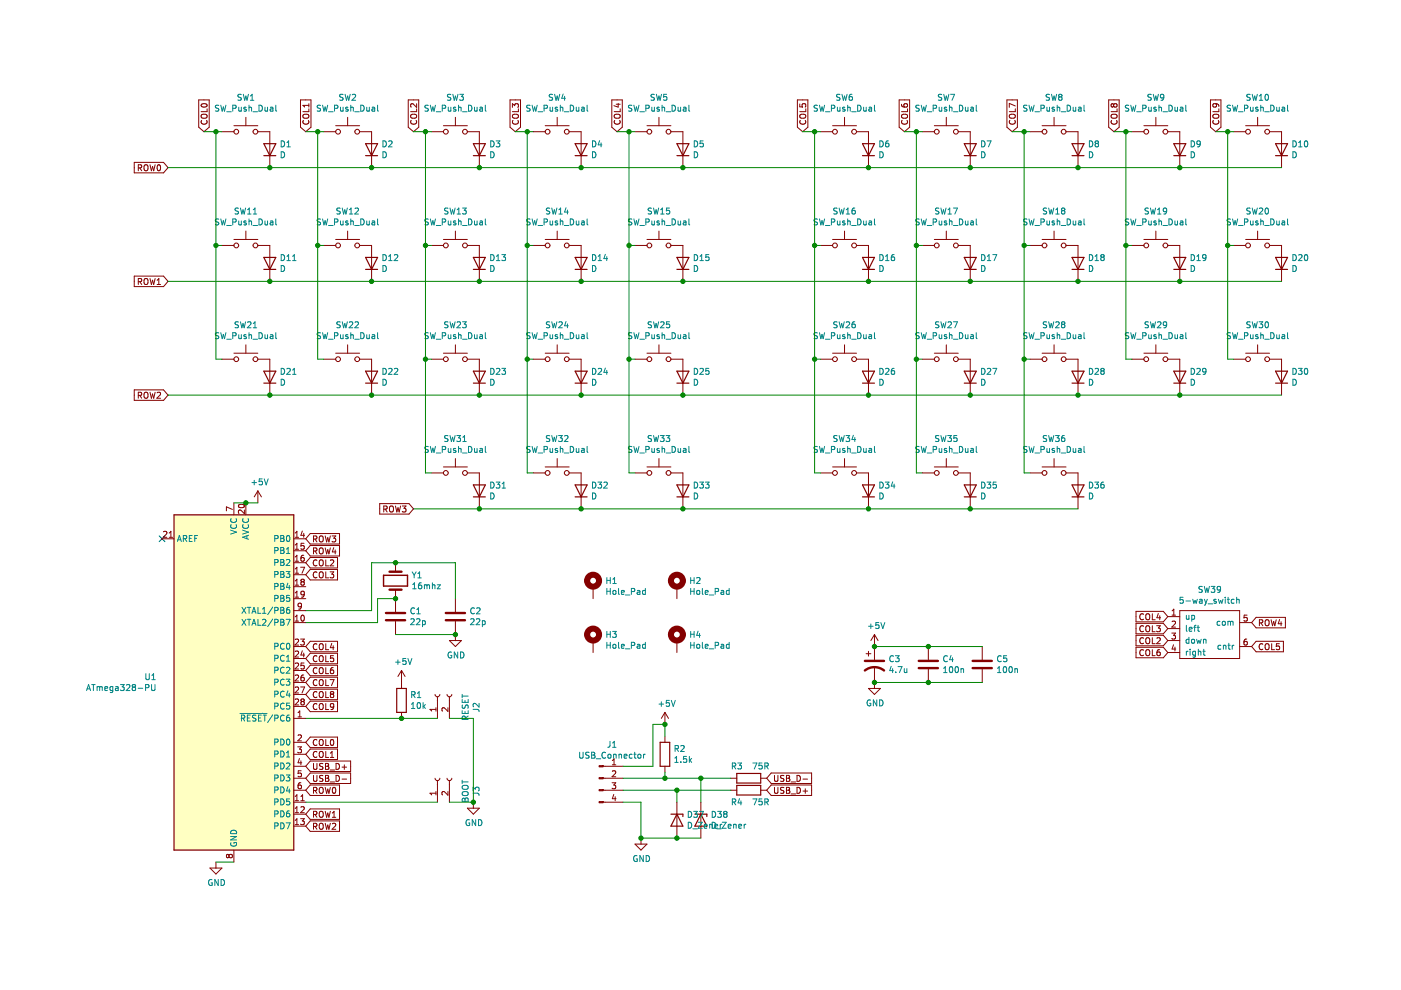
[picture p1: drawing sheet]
<svg xmlns="http://www.w3.org/2000/svg" width="297mm" height="210mm" viewBox="0 0 297 210" stroke-linecap="round" stroke-linejoin="round" font-family="sans-serif">
<path d="M.1 0h297v209.9h-297z" fill-rule="evenodd" fill="#fff" stroke="#fff" stroke-width=".21"/>
<g fill="none" stroke="#840000" stroke-width=".21">
<path d="M28.5 34.4h6.2l.9 1.1-.9 1.2h-6.2zM29.3 35.6l.6-.1 .1-.4-.7-.2v1.3M29.6 35.6l.4 .6M30.6 35.1l.2-.2a.43 .43 0 0 1 .6 .5v.4a.42 .42 0 0 1-.4 .4 .42 .42 0 0 1-.5-.4zM31.8 34.9l.3 1.3 .2-.9 .3 .9 .3-1.3M33.4 35.1l.2-.2a.68 .68 0 0 1 .5 .7 .68 .68 0 0 1-.5 .6l-.3-.5zM42.1 21.2h2.3v5.8l-1.2 .9-1.1-.9zM42.7 24.4l.8-.2a.42 .42 0 0 1 .4 .4 .42 .42 0 0 1-.4 .5h-.4a.42 .42 0 0 1-.4-.3 .42 .42 0 0 1 0-.4zM42.8 25.5a.56 .56 0 0 0 .5 .8 .56 .56 0 0 0 .5-.8M42.8 22.1a.61 .61 0 0 1 .7-.2 .61 .61 0 0 1 .3 .6 .75 .75 0 0 1-1.2-.2zM43.9 23.1v.6h-1.3M47.1 27.9h2.5"/>
<path d="M49.6 26.7h5.1M52.1 24.9v1.8M54.7 27.9h2.5v7.6M63.7 21.2h2.2v5.8l-1.1 .9-1.1-.9zM64.3 24.4l.8-.2a.42 .42 0 0 1 .4 .4 .42 .42 0 0 1-.4 .5h-.5a.42 .42 0 0 1-.3-.3 .42 .42 0 0 1 0-.4zM64.3 25.5a.56 .56 0 0 0 .6 .8 .56 .56 0 0 0 .5-.8M65.5 22v.7M65.5 23.1v.6h-1.3M65.5 22.3h-1.3l.4 .4M68.6 27.9h2.6M71.2 26.7h5M73.7 24.9v1.8"/>
<path d="M76.2 27.9h2.6v7.6M86.6 21.2h2.2v5.8l-1.1 .9-1.1-.9zM87.1 24.4l.8-.2a.42 .42 0 0 1 .5 .4 .42 .42 0 0 1-.5 .5h-.4a.42 .42 0 0 1-.4-.3 .42 .42 0 0 1 0-.4zM87.2 25.5a.56 .56 0 0 0 .5 .8 .56 .56 0 0 0 .5-.8M88.3 23.1v.6h-1.2M88.3 22v.8l-.9-.8-.3 .2 .1 .5M91.5 27.9h2.5M94 26.7h5.1M96.6 24.9v1.8M99.1 27.9h2.5v7.6M108.1 21.2h2.3v5.8l-1.2 .9-1.1-.9zM108.6 22.8v-.8l.5 .4 .1-.4h.6l.1 .2-.1 .6"/>
<path d="M108.7 24.4l.8-.2a.42 .42 0 0 1 .4 .4 .42 .42 0 0 1-.4 .5h-.4a.42 .42 0 0 1-.4-.3 .42 .42 0 0 1 0-.4zM108.8 25.5a.56 .56 0 0 0 .5 .8 .56 .56 0 0 0 .5-.8M109.9 23.1v.6h-1.3M113.1 27.9h2.5M115.6 26.7h5.1M118.1 24.9v1.8M120.7 27.9h2.5v7.6M129.7 21.2h2.2v5.8l-1.1 .9-1.1-.9zM130.3 24.4l.8-.2a.42 .42 0 0 1 .4 .4 .42 .42 0 0 1-.4 .5h-.5a.42 .42 0 0 1-.3-.3 .42 .42 0 0 1 0-.4zM130.3 25.5a.56 .56 0 0 0 .6 .8 .56 .56 0 0 0 .5-.8M130.6 22.1h.9M131.1 21.9v.8l-.9-.3"/>
<path d="M131.5 23.1v.6h-1.3M134.6 27.9h2.6M137.2 26.7h5M139.7 24.9v1.8M142.2 27.9h2.6v7.6M169.1 21.2h2.2v5.8l-1.1 .9-1.1-.9zM169.6 22v.6l.6 .1-.1-.6 .6-.1 .1 .2-.1 .5M169.6 24.4l.8-.2a.42 .42 0 0 1 .5 .4 .42 .42 0 0 1-.5 .5h-.4a.42 .42 0 0 1-.4-.3 .42 .42 0 0 1 0-.4zM169.7 25.5a.56 .56 0 0 0 .5 .8 .56 .56 0 0 0 .5-.8M170.8 23.1v.6h-1.2M174 27.9h2.5M176.5 26.7h5.1"/>
<path d="M179.1 24.9v1.8M181.6 27.9h2.5v7.6M190.6 21.2h2.3v5.8l-1.2 .9-1.1-.9zM191.1 22.1l.1 .4 .2 .1 .8 .1 .2-.2-.1-.5-.6 .1-.1 .4 .3 .2M191.2 24.4l.8-.2a.42 .42 0 0 1 .4 .4 .42 .42 0 0 1-.4 .5h-.4a.42 .42 0 0 1-.4-.3 .42 .42 0 0 1 0-.4zM191.3 25.5a.56 .56 0 0 0 .5 .8 .56 .56 0 0 0 .5-.8M192.4 23.1v.6h-1.3M195.6 27.9h2.5M198.1 26.7h5.1M200.6 24.9v1.8M203.2 27.9h2.5v7.6M213.5 21.2h2.2v5.8l-1.1 .9-1.1-.9z"/>
<path d="M214.1 24.4l.7-.2a.42 .42 0 0 1 .5 .4 .42 .42 0 0 1-.5 .5h-.4a.42 .42 0 0 1-.4-.3 .42 .42 0 0 1 .1-.4zM214.1 25.5a.56 .56 0 0 0 .5 .8 .56 .56 0 0 0 .5-.8M215.3 23.1v.6h-1.3M215.3 22.5l-1.3-.6v.9M218.4 27.9h2.5M220.9 26.7h5.1M223.5 24.9v1.8M226 27.9h2.6v7.6M235.1 21.2h2.2v5.8l-1.1 .9-1.1-.9zM235.6 24.4l.8-.2a.42 .42 0 0 1 .5 .4 .42 .42 0 0 1-.5 .5h-.4a.42 .42 0 0 1-.4-.3 .42 .42 0 0 1 0-.4zM235.7 25.5a.56 .56 0 0 0 .5 .8 .56 .56 0 0 0 .5-.8M236.1 22.2l-.2-.2-.3 .2v.3l.2 .2 .3-.2"/>
<path d="M236.1 22.2l.3-.2h.3l.1 .2v.3l-.2 .2h-.2l-.3-.2M236.1 22.2v.3M236.8 23.1v.6h-1.2M240 27.9h2.5M242.5 26.7h5.1M245.1 24.9v1.8M247.6 27.9h2.5v7.6M256.6 21.2h2.3v5.8l-1.1 .9-1.2-.9zM257.2 24.4l.8-.2a.42 .42 0 0 1 .4 .4 .42 .42 0 0 1-.4 .5h-.4a.42 .42 0 0 1-.4-.3 .42 .42 0 0 1 0-.4zM257.3 25.5a.56 .56 0 0 0 .5 .8 .56 .56 0 0 0 .5-.8M257.7 22l.2 .2v.4h-.6l-.2-.4 .3-.2h.7l.3 .2v.4M258.4 23.1v.6h-1.3"/>
<path d="M261.6 27.9h2.5M264.1 26.7h5.1M266.6 24.9v1.8M269.2 27.9h2.5v7.6M28.5 58.5h6.2l.9 1.2-.9 1.1h-6.2zM29.3 59.7h.6l.1-.5-.7-.1v1.2M29.6 59.7l.4 .6M30.6 59.2l.2-.1a.43 .43 0 0 1 .6 .4v.4a.42 .42 0 0 1-.4 .4 .42 .42 0 0 1-.5-.4zM31.8 59.1l.3 1.2 .2-.9 .3 .9 .3-1.2M33.3 59.4l.4-.3v1.2M47.1 52h2.5M49.6 50.8h5.1"/>
<path d="M52.1 49v1.8M54.7 52h2.5v7.7M68.6 52h2.6M71.2 50.8h5M73.7 49v1.8M76.2 52h2.6v7.7M91.5 52h2.5M94 50.8h5.1M96.6 49v1.8M99.1 52h2.5v7.7M113.1 52h2.5M115.6 50.8h5.1"/>
<path d="M118.1 49v1.8M120.7 52h2.5v7.7M134.6 52h2.6M137.2 50.8h5M139.7 49v1.8M142.2 52h2.6v7.7M174 52h2.5M176.5 50.8h5.1M179.1 49v1.8M181.6 52h2.5v7.7M195.6 52h2.5M198.1 50.8h5.1"/>
<path d="M200.6 49v1.8M203.2 52h2.5v7.7M218.4 52h2.5M220.9 50.8h5.1M223.5 49v1.8M226 52h2.6v7.7M240 52h2.5M242.5 50.8h5.1M245.1 49v1.8M247.6 52h2.5v7.7M261.6 52h2.5M264.1 50.8h5.1"/>
<path d="M266.6 49v1.8M269.2 52h2.5v7.7M33.3 60.3h.7M47.1 76.2h2.5M49.6 74.9h5.1M52.1 73.1v1.8M54.7 76.2h2.5v7.6M68.6 76.2h2.6M71.2 74.9h5M73.7 73.1v1.8M76.2 76.2h2.6v7.6M91.5 76.2h2.5"/>
<path d="M94 74.9h5.1M96.6 73.1v1.8M99.1 76.2h2.5v7.6M113.1 76.2h2.5M115.6 74.9h5.1M118.1 73.1v1.8M120.7 76.2h2.5v7.6M134.6 76.2h2.6M137.2 74.9h5M139.7 73.1v1.8M142.2 76.2h2.6v7.6M174 76.2h2.5"/>
<path d="M176.5 74.9h5.1M179.1 73.1v1.8M181.6 76.2h2.5v7.6M195.6 76.2h2.5M198.1 74.9h5.1M200.6 73.1v1.8M203.2 76.2h2.5v7.6M218.4 76.2h2.5M220.9 74.9h5.1M223.5 73.1v1.8M226 76.2h2.6v7.6M240 76.2h2.5"/>
<path d="M242.5 74.9h5.1M245.1 73.1v1.8M247.6 76.2h2.5v7.6M261.6 76.2h2.5M264.1 74.9h5.1M266.6 73.1v1.8M269.2 76.2h2.5v7.6M28.5 82.7h6.2l.9 1.1-.9 1.1h-6.2zM29.3 83.8h.6l.1-.5-.7-.1v1.2M29.6 83.8l.4 .6M30.6 83.3l.2-.1a.43 .43 0 0 1 .6 .4v.4a.42 .42 0 0 1-.4 .5 .42 .42 0 0 1-.5-.5zM31.8 83.2l.3 1.2 .2-.9 .3 .9 .3-1.2"/>
<path d="M33.3 83.3l.5-.1 .2 .3-.7 .9h.7M94 99h5.1M96.6 97.2v1.8M115.6 99h5.1M118.1 97.2v1.8M137.2 99h5M139.7 97.2v1.8M176.5 99h5.1M179.1 97.2v1.8M198.1 99h5.1M200.6 97.2v1.8M220.9 99h5.1"/>
<path d="M223.5 97.2v1.8M34.4 114.2h2.5M34.7 112.8l.4-.1 .3 .3-.8 .9h.8M35.9 113.9h.7M35.9 113l.3-.3v1.2M49.3 108l-1.3-.5v.8M49.6 106.6v2.6M50.7 107a.61 .61 0 0 1 .7-.2 .61 .61 0 0 1 .4 .7 .75 .75 0 0 1-1.3-.3zM51.8 108.1v.8l-.9-.8-.4 .3 .2 .5M52.1 106.6v2.6M54.7 104.1l-.8 1.3M54.7 104.1v2.5"/>
<path d="M54.7 104.1l.7 1.3M62.3 114.2h2.5M62.3 116.8h2.5M62.3 119.3h2.5M62.6 113l.3-.3v1.2M62.6 115.6l.3-.4v1.3M62.6 118.1l.3-.4v1.3M62.6 113.9h.7M62.6 116.5h.7M62.6 119h.7M64.1 112.6l-.3 .9h.8M64.4 117.7l-.4 .1-.1 .2-.1 .8 .2 .2 .5-.1-.1-.6-.4-.1-.2 .3"/>
<path d="M64.4 113.1v.8M64.5 115.2h-.6l-.1 .6 .6-.1 .1 .6-.2 .2-.5-.2M65.8 115.7h6.2v2.2h-6.2l-1-1.1zM65.8 118.2h5.8v2.2h-5.8l-1-1.1zM65.8 113.1h6.2v2.2h-6.2l-1-1.1zM66.5 114.3l.6-.1v-.4l-.6-.2v1.3M66.5 116.8h.6v-.5l-.6-.1v1.2M66.8 116.8l.4 .6M66.8 114.3l.4 .6M67.2 118.8a.56 .56 0 0 0-.8 .5 .56 .56 0 0 0 .8 .6M67.7 113.8l.3-.2a.43 .43 0 0 1 .5 .5v.4a.42 .42 0 0 1-.4 .4 .42 .42 0 0 1-.4-.4zM67.7 116.4l.3-.2a.43 .43 0 0 1 .5 .4v.4a.42 .42 0 0 1-.4 .5 .42 .42 0 0 1-.4-.5z"/>
<path d="M67.7 118.9l.3-.2a.43 .43 0 0 1 .5 .4v.5a.42 .42 0 0 1-.4 .4 .42 .42 0 0 1-.4-.4zM69 116.2l.3 1.2 .2-.9 .2 .9 .3-1.2M69 113.6l.3 1.3 .2-.9 .2 .9 .3-1.3M69.1 118.7v1.3h.6M70 118.8l.5-.1 .3 .4-.8 .9h.8M70.4 113.6h.8l-.4 .5 .3 .1v.6l-.2 .1-.5-.1M70.8 116.1l-.3 .9h.7M71.1 116.6v.8M80.5 106.8h6.2l1 1.1-1 1.1h-6.2zM81.4 107.9h.6v-.5l-.6-.1v1.3M81.7 107.9l.4 .7M82.6 107.5l.3-.2a.43 .43 0 0 1 .5 .4v.4a.42 .42 0 0 1-.4 .5 .42 .42 0 0 1-.4-.5z"/>
<path d="M83.8 107.3l.3 1.3 .3-1 .2 1 .3-1.3M83.9 119.3v1.9M85.3 107.3h.8l-.4 .5 .3 .1v.5l-.2 .2-.5-.2M91.5 100.3h2.5M99.1 100.3h2.5v7.6M113.1 100.3h2.5M120.7 100.3h2.5v7.6M134.6 100.3h2.6M142.2 100.3h2.6v7.6M174 100.3h2.5M181.6 100.3h2.5v7.6M195.6 100.3h2.5"/>
<path d="M203.2 100.3h2.5v7.6M218.4 100.3h2.5M226 100.3h2.6v7.6M62.3 132h2.5M62.3 121.9h2.5M62.3 124.4h2.5M62.3 126.9h2.5M62.3 137.1h2.5M62.3 139.6h2.5M62.3 129.5h2.5M62.6 131.7h.7M62.6 120.6l.3-.3v1.2"/>
<path d="M62.6 123.2l.3-.4v1.3M62.6 125.7l.3-.4v1.3M62.6 130.8l.3-.4v1.3M62.6 121.5h.7M62.6 124.1h.7M62.6 126.6h.7M62.6 135.6l.5-.1 .2 .4-.8 .9h.8M62.6 138.2l.5-.2 .2 .4-.8 .9h.8M63.7 135.5h.8l-.4 .5 .4 .1v.5l-.2 .2-.6-.2M63.7 120.3h.9l-.6 1.2M63.9 130.5l.2-.1a.68 .68 0 0 1 .4 .7 .68 .68 0 0 1-.4 .6l-.3-.5zM63.9 128.4l-.2 .3-.4-.1-.1-.6 .5-.1 .2 .2v.8l-.2 .2-.4 .1"/>
<path d="M64 123.4l-.2-.3 .2-.3h.3l.2 .2-.2 .4M64 123.4l-.2 .2 .1 .4 .1 .1h.3l.2-.3v-.2l-.2-.2M64 123.4h.3M64.1 138l-.3 .9h.8M64.4 138.5v.8M64.5 125.9l-.2 .2h-.4v-.6l.4-.2 .2 .3v.7l-.2 .3h-.4M65.8 136h5.8v2.2h-5.8l-1-1.1zM65.8 138.5h5.8v2.2h-5.8l-1-1.1zM65.8 120.7h5.8v2.3h-5.8l-1-1.1zM67.2 121.4a.56 .56 0 0 0-.8 .5 .56 .56 0 0 0 .8 .5M67.2 139.1a.56 .56 0 0 0-.8 .6 .56 .56 0 0 0 .8 .5M67.2 136.6a.56 .56 0 0 0-.8 .5 .56 .56 0 0 0 .8 .5"/>
<path d="M67.7 139.2l.3-.2a.43 .43 0 0 1 .5 .4v.5a.42 .42 0 0 1-.4 .4 .42 .42 0 0 1-.4-.4zM67.7 121.4l.3-.2a.43 .43 0 0 1 .5 .5v.4a.42 .42 0 0 1-.4 .4 .42 .42 0 0 1-.4-.4zM67.7 136.7l.3-.2a.43 .43 0 0 1 .5 .4v.4a.42 .42 0 0 1-.4 .5 .42 .42 0 0 1-.4-.5zM69.1 139v1.3h.6M69.1 121.2v1.3h.6M69.1 136.5v1.2h.6M70 121.2h.8l-.5 .5 .4 .2v.5l-.2 .1-.5-.1M70.3 136.4l-.3 .9h.8M70.6 136.9v.8M70.7 139h-.6l-.1 .6h.6l.1 .6-.2 .1-.5-.1M83.9 125v4.7M83.9 131.8v2.7"/>
<path d="M95.3 135.8h2.5l-1.2 1.3zM96.6 126.9v2.8M96.6 131.8v4M125.7 124.4v2.5M125.7 135.8v2.6M143.5 124.4v2.5M143.5 135.8v2.6M183.6 138.6h1M184.1 138.1v1M185.4 134.5v5.4M185.4 134.5l-.8 1.3M185.4 134.5l.8 1.3"/>
<path d="M196.8 137.1v2.8M208.3 137.1v2.8M240.9 134.7h5.7l1 1.1-1 1.1h-5.7zM240.9 129.6h5.7l1 1.1-1 1.1h-5.7zM240.9 132.2h5.7l1 1.1-1 1.1h-5.7zM240.9 137.2h5.7l1 1.2-1 1.1h-5.7zM242.4 137.9a.56 .56 0 0 0-.8 .5 .56 .56 0 0 0 .8 .5M242.4 135.3a.56 .56 0 0 0-.8 .5 .56 .56 0 0 0 .8 .6M242.4 130.3a.56 .56 0 0 0-.8 .5 .56 .56 0 0 0 .8 .5M242.4 132.8a.56 .56 0 0 0-.8 .5 .56 .56 0 0 0 .8 .5M243 137.9l.2-.2a.43 .43 0 0 1 .6 .5v.4a.42 .42 0 0 1-.5 .4 .42 .42 0 0 1-.4-.4zM243 135.4l.2-.2a.43 .43 0 0 1 .6 .4v.5a.42 .42 0 0 1-.5 .4 .42 .42 0 0 1-.4-.4z"/>
<path d="M243 130.3l.2-.2a.43 .43 0 0 1 .6 .5v.4a.42 .42 0 0 1-.5 .4 .42 .42 0 0 1-.4-.4zM243 132.9l.2-.2a.43 .43 0 0 1 .6 .4v.4a.42 .42 0 0 1-.5 .5 .42 .42 0 0 1-.4-.5zM244.3 137.7v1.3h.6M244.3 135.2v1.3h.6M244.3 130.1v1.3h.6M244.3 132.7v1.2h.6M245.2 132.7h.8l-.4 .5 .3 .1v.5l-.1 .1-.6-.1M245.3 135.3l.5-.1 .2 .4-.8 .9h.8M245.6 130.1l-.3 .9h.8M245.9 137.7l-.4 .1-.2 .2v.8l.2 .2 .4-.1v-.6l-.4-.1-.2 .3M245.9 130.6v.8M247.6 130.7h2.5"/>
<path d="M247.6 133.3h2.5M247.6 135.8h2.5M247.6 138.4h2.5M248.4 134.2h.8l-.4 .5 .4 .1v.6l-.2 .1-.6-.1M248.5 131.8l.5-.1 .2 .4-.8 .9h.8M248.5 130.4h.7M248.5 129.5l.4-.3v1.2M248.8 136.7l-.3 .9h.8M249.1 137.2v.8M250.1 129.5h12.7v10.1h-12.7zM262.8 132h2.6M262.8 137.1h2.6"/>
<path d="M264.3 135.5l-.3 .1-.2 .2-.1 .7 .3 .3 .4-.2-.1-.6h-.3l-.3 .2M264.4 130.4h-.6l-.1 .6h.6l.1 .6-.2 .1-.5-.1M266.3 136h5.8v2.2h-5.8l-.9-1.1zM266.3 130.9h6.2v2.2h-6.2l-.9-1.1zM267 132.1l.6-.1 .1-.5-.7-.1v1.3M267.3 132.1l.4 .6M267.7 136.6a.56 .56 0 0 0-.7 .5 .56 .56 0 0 0 .7 .5M268.3 131.6l.2-.2a.43 .43 0 0 1 .6 .4v.4a.42 .42 0 0 1-.4 .5 .42 .42 0 0 1-.5-.5zM268.3 136.7l.2-.2a.43 .43 0 0 1 .6 .4v.4a.42 .42 0 0 1-.4 .5 .42 .42 0 0 1-.5-.5zM269.5 131.4l.3 1.3 .2-.9 .3 .9 .3-1.3M269.6 136.5v1.2h.6M271.3 136.5h-.7v.6l.6-.1 .1 .6-.2 .1-.5-.1"/>
<path d="M271.3 131.3l-.3 .9h.8M271.6 131.8v.9M62.3 152.3h2.5M62.3 157.4h2.5M62.3 142.2h2.5M62.3 144.7h2.5M62.3 147.2h2.5M62.3 149.8h2.5M62.3 159.9h2.5M62.6 140.7l.5-.1 .2 .3-.8 .9h.8M62.6 143.2l.5-.1 .2 .4-.8 .9h.8M62.6 145.8l.5-.1 .2 .3-.8 .9h.8"/>
<path d="M62.6 148.3l.5-.1 .2 .4-.8 .9h.8M63.1 158.3h.8l-.4 .5 .4 .2v.5l-.2 .1-.6-.1M63.2 152h.7M63.2 151.1l.4-.4v1.3M63.2 155.9l.5-.1 .2 .4-.8 .9h.8M63.7 145.7h.9l-.6 1.2M64 148.7l-.2-.2 .2-.3h.3l.2 .2-.2 .3M64 148.7l-.2 .3 .1 .3 .1 .2h.3l.2-.3v-.2l-.2-.3M64 148.7h.3M64.4 143.1l-.4 .1-.1 .2-.1 .7 .2 .3 .5-.1-.1-.6-.4-.1-.2 .2M64.5 140.6h-.6l-.1 .6 .6-.1 .1 .6-.2 .1-.5-.1M65.8 141h5.8v2.3h-5.8l-1-1.1z"/>
<path d="M65.8 143.6h5.8v2.2h-5.8l-1-1.1zM65.8 146.1h5.8v2.2h-5.8l-1-1.1zM65.8 148.7h5.8v2.2h-5.8l-1-1.1zM65.8 156.3h5.8v2.2h-5.8l-1-1.1zM65.8 158.8h5.8v2.2h-5.8l-1-1.1zM67.2 149.3a.56 .56 0 0 0-.8 .5 .56 .56 0 0 0 .8 .5M67.2 144.2a.56 .56 0 0 0-.8 .5 .56 .56 0 0 0 .8 .5M67.2 141.7a.56 .56 0 0 0-.8 .5 .56 .56 0 0 0 .8 .5M67.2 146.8a.56 .56 0 0 0-.8 .5 .56 .56 0 0 0 .8 .5M67.2 156.9a.56 .56 0 0 0-.8 .5 .56 .56 0 0 0 .8 .5M67.2 159.4a.56 .56 0 0 0-.8 .6 .56 .56 0 0 0 .8 .5M67.7 141.7l.3-.1a.43 .43 0 0 1 .5 .4v.4a.42 .42 0 0 1-.4 .4 .42 .42 0 0 1-.4-.4z"/>
<path d="M67.7 144.3l.3-.2a.43 .43 0 0 1 .5 .4v.4a.42 .42 0 0 1-.4 .5 .42 .42 0 0 1-.4-.5zM67.7 146.8l.3-.2a.43 .43 0 0 1 .5 .5v.4a.42 .42 0 0 1-.4 .4 .42 .42 0 0 1-.4-.4zM67.7 149.4l.3-.2a.43 .43 0 0 1 .5 .4v.4a.42 .42 0 0 1-.4 .5 .42 .42 0 0 1-.4-.5zM67.7 159.5l.3-.2a.43 .43 0 0 1 .5 .4v.5a.42 .42 0 0 1-.4 .4 .42 .42 0 0 1-.4-.4zM67.7 157l.3-.2a.43 .43 0 0 1 .5 .4v.4a.42 .42 0 0 1-.4 .5 .42 .42 0 0 1-.4-.5zM69.1 149.2v1.2h.6M69.1 141.6v1.2h.6M69.1 144.1v1.3h.6M69.1 146.6v1.3h.6M69.1 156.8v1.3h.6M69.1 159.3v1.3h.6M70 144.1h.8l-.5 1.3"/>
<path d="M70 159.7l.4-.4v1.3M70.2 156.9l.1-.1a.68 .68 0 0 1 .5 .6 .68 .68 0 0 1-.5 .7l-.3-.5zM70.3 147.2l-.3-.3 .3-.3 .3 .1 .2 .2-.3 .3M70.3 147.2l-.3 .2v.3l.3 .2 .3-.1 .2-.1-.1-.4-.2-.1M70.3 147.2h.2M70.6 141.6h-.3l-.2 .3-.1 .7 .3 .2 .4-.1-.1-.6-.3-.1-.3 .3M70.8 149.7l-.3 .3-.3-.1-.1-.6 .4-.1 .3 .2-.1 .7-.2 .3h-.3M85.1 142.2l-.7 1.2M85.1 142.2v3.8M85.1 151v1.3M85.1 142.2l.8 1.2M92.2 147.2a.51 .51 0 0 0 .5 .5 .51 .51 0 0 0 .6-.5"/>
<path d="M92.4 150v.8M92.4 150.4h-1.2l.3 .4M92.7 147.7v4.6M94.8 147.2a.51 .51 0 0 0 .5 .5 .51 .51 0 0 0 .5-.5M95 150v.8l-.9-.8-.4 .3 .1 .5M95.3 147.7v4.6M141 151l-.8 1.3M141 151v2.6M141 156.1v1.3M141 151l.7 1.3M184.1 146h2.6l-1.3 1.2zM185.4 141.4v4.6"/>
<path d="M196.8 141.9v2.8M208.3 141.9v2.8M62.3 170.1h2.5M62.3 172.6h2.5M62.3 175.2h2.5M62.3 162.5h2.5M62.3 165h2.5M62.3 167.5h2.5M62.6 168.9l.3-.4v1.3M62.6 171.4l.3-.4v1.3M62.6 173.9l.3-.3v1.2M62.6 169.8h.7"/>
<path d="M62.6 172.3h.7M62.6 174.8h.7M63.5 160.8l-.3 .9h.8M63.7 173.6h.8l-.4 .5 .4 .1v.5l-.2 .1-.6-.1M63.8 171.2l.5-.2 .2 .4-.8 .9h.8M63.8 161.3v.9M63.8 169.8h.7M63.8 168.9l.4-.4v1.3M63.8 166h-.4l-.2 .3v.7l.2 .2 .5-.1-.1-.6-.4-.1-.2 .3M63.9 163.4h-.7v.6h.6l.1 .6-.2 .1-.5-.1M65.8 174.1h6.2v2.2h-6.2l-1-1.1zM65.8 163.9h8.5v2.2h-8.5l-1-1.1z"/>
<path d="M65.8 166.4h6.2v2.3h-6.2l-1-1.2zM65.8 171.5h6.2v2.2h-6.2l-1-1.1zM65.8 161.4h8.5v2.2h-8.5l-1-1.1zM66.5 164.4v1l.2 .3h.3l.2-.3v-1M66.5 161.9v1l.2 .2h.4l.1-.2v-1M66.5 167.6l.6-.1v-.4l-.6-.2v1.3M66.5 172.7l.6-.1v-.5l-.6-.1v1.3M66.5 175.2h.6v-.5l-.6-.1v1.2M66.8 167.6l.4 .6M66.8 172.7l.4 .6M66.8 175.2l.4 .6M67.7 167.1l.3-.2a.43 .43 0 0 1 .5 .5v.4a.42 .42 0 0 1-.4 .4 .42 .42 0 0 1-.4-.4z"/>
<path d="M67.7 172.2l.3-.2a.43 .43 0 0 1 .5 .4v.5a.42 .42 0 0 1-.4 .4 .42 .42 0 0 1-.4-.4zM67.7 174.7l.3-.1a.43 .43 0 0 1 .5 .4v.4a.42 .42 0 0 1-.4 .4 .42 .42 0 0 1-.4-.4zM68.5 161.9h-.5l-.3 .2 .2 .3 .5 .2v.4l-.7 .1M68.5 164.5l-.5-.1-.3 .2 .2 .3 .5 .3v.4h-.7M69 166.9l.3 1.3 .2-.9 .2 .9 .3-1.3M69 172l.3 1.3 .2-.9 .2 .9 .3-1.3M69 174.6l.3 1.2 .2-.9 .2 .9 .3-1.2M69 161.9h.4l.3 .2-.3 .4 .3 .1v.3l-.2 .2h-.5zM69 162.5h.4M69 165h.4M69 164.4h.4l.3 .2-.3 .4 .3 .1v.3l-.2 .3h-.5zM70 165.8h.9"/>
<path d="M70 163.3h.9M70 160.6h.8M70.5 174.7l.4-.1 .3 .3-.8 .9h.8M70.5 173.3h.7M70.5 172.4l.3-.4v1.3M70.6 167.1l.2-.2a.68 .68 0 0 1 .4 .7 .68 .68 0 0 1-.4 .6l-.3-.5zM71.2 164.4a.64 .64 0 0 1 .8 .6 .64 .64 0 0 1-.8 .7zM71.2 161.9a.64 .64 0 0 1 .8 .6 .64 .64 0 0 1-.8 .6zM72.5 165.2h1M72.5 162.6h1M73 162.2v.9M92.2 165a.51 .51 0 0 0 .5 .5 .51 .51 0 0 0 .6-.5"/>
<path d="M92.4 167.8v.7M92.4 168.2h-1.2l.3 .3M92.7 165.5v4.6M94.8 165a.51 .51 0 0 0 .5 .5 .51 .51 0 0 0 .5-.5M95 167.8v.8l-.9-.8-.4 .3 .1 .4M95.3 165.5v4.6M99.1 171.4h2.5l-1.2 1.2zM100.4 170.1v1.3M127.9 170.1h4.2M127.9 162.5h4.2M127.9 165h4.2M127.9 167.5h4.2"/>
<path d="M129.8 166h.8l-.5 .4 .4 .2v.5l-.2 .1-.5-.1M129.8 163.5l.5-.1 .3 .4-.8 .9h.8M129.8 162.2h.8M129.8 161.2l.4-.3v1.3M130.1 168.4l-.3 .9h.8M130.4 168.9v.9M134.6 179h2.6l-1.3 1.2zM135.9 177.7v1.3M141 162.5v1.2M143.5 170.1v7.6M148.6 170.1v7.6M154.9 165h1.3"/>
<path d="M154.9 167.5h1.3M161.3 165h1.3M161.3 167.5h1.3M163.5 163.9h8.6v2.2h-8.6l-.9-1.1zM163.5 166.4h8.6v2.3h-8.6l-.9-1.2zM164.2 166.9v1.1l.2 .2 .4-.1 .1-.1v-1.1M164.2 164.4v1l.2 .3h.3l.2-.3v-1M166.2 167l-.5-.1-.2 .3 .1 .3 .5 .2v.4h-.6M166.2 164.5l-.5-.1-.2 .2 .1 .3 .5 .3v.4h-.6M166.7 165h.5M166.7 167.5h.5M166.7 166.9h.5l.2 .3-.2 .3 .2 .2 .1 .3-.3 .2h-.5z"/>
<path d="M166.7 164.4h.5l.2 .2-.2 .4 .2 .1 .1 .3-.3 .3h-.5zM167.7 165.8h1M167.7 168.3h1M169 166.9a.64 .64 0 0 1 .7 .7 .64 .64 0 0 1-.7 .6zM169 164.4a.64 .64 0 0 1 .7 .6 .64 .64 0 0 1-.7 .7zM170.3 165.2h.9M170.3 167.7h.9M170.7 167.2v1M44.5 184h2.6l-1.3 1.3zM45.8 182.8v1.2M48.6 181.4l-.3-.3-.3 .3v.2l.2 .3 .4-.3M48.6 181.4l.2-.3h.2l.3 .3v.2l-.3 .3-.3-.1-.1-.2"/>
<path d="M48.6 181.4v.2M49.6 180.2v2.6"/>
<circle cx="50.1" cy="27.9" r=".51"/>
<circle cx="54.2" cy="27.9" r=".51"/>
<circle cx="71.7" cy="27.9" r=".51"/>
<circle cx="75.7" cy="27.9" r=".51"/>
<circle cx="94.5" cy="27.9" r=".51"/>
<circle cx="98.6" cy="27.9" r=".51"/>
<circle cx="116.1" cy="27.9" r=".51"/>
<circle cx="120.2" cy="27.9" r=".51"/>
<circle cx="137.7" cy="27.9" r=".51"/>
<circle cx="141.7" cy="27.9" r=".51"/>
<circle cx="177" cy="27.9" r=".51"/>
<circle cx="181.1" cy="27.9" r=".51"/>
<circle cx="198.6" cy="27.9" r=".51"/>
<circle cx="202.7" cy="27.9" r=".51"/>
<circle cx="221.5" cy="27.9" r=".51"/>
<circle cx="225.5" cy="27.9" r=".51"/>
<circle cx="243" cy="27.9" r=".51"/>
<circle cx="247.1" cy="27.9" r=".51"/>
<circle cx="264.6" cy="27.9" r=".51"/>
<circle cx="268.7" cy="27.9" r=".51"/>
<circle cx="50.1" cy="52" r=".51"/>
<circle cx="54.2" cy="52" r=".51"/>
<circle cx="71.7" cy="52" r=".51"/>
<circle cx="75.7" cy="52" r=".51"/>
<circle cx="94.5" cy="52" r=".51"/>
<circle cx="98.6" cy="52" r=".51"/>
<circle cx="116.1" cy="52" r=".51"/>
<circle cx="120.2" cy="52" r=".51"/>
<circle cx="137.7" cy="52" r=".51"/>
<circle cx="141.7" cy="52" r=".51"/>
<circle cx="177" cy="52" r=".51"/>
<circle cx="181.1" cy="52" r=".51"/>
<circle cx="198.6" cy="52" r=".51"/>
<circle cx="202.7" cy="52" r=".51"/>
<circle cx="221.5" cy="52" r=".51"/>
<circle cx="225.5" cy="52" r=".51"/>
<circle cx="243" cy="52" r=".51"/>
<circle cx="247.1" cy="52" r=".51"/>
<circle cx="264.6" cy="52" r=".51"/>
<circle cx="268.7" cy="52" r=".51"/>
<circle cx="50.1" cy="76.2" r=".51"/>
<circle cx="54.2" cy="76.2" r=".51"/>
<circle cx="71.7" cy="76.2" r=".51"/>
<circle cx="75.7" cy="76.2" r=".51"/>
<circle cx="94.5" cy="76.2" r=".51"/>
<circle cx="98.6" cy="76.2" r=".51"/>
<circle cx="116.1" cy="76.2" r=".51"/>
<circle cx="120.2" cy="76.2" r=".51"/>
<circle cx="137.7" cy="76.2" r=".51"/>
<circle cx="141.7" cy="76.2" r=".51"/>
<circle cx="177" cy="76.2" r=".51"/>
<circle cx="181.1" cy="76.2" r=".51"/>
<circle cx="198.6" cy="76.2" r=".51"/>
<circle cx="202.7" cy="76.2" r=".51"/>
<circle cx="221.5" cy="76.2" r=".51"/>
<circle cx="225.5" cy="76.2" r=".51"/>
<circle cx="243" cy="76.2" r=".51"/>
<circle cx="247.1" cy="76.2" r=".51"/>
<circle cx="264.6" cy="76.2" r=".51"/>
<circle cx="268.7" cy="76.2" r=".51"/>
<circle cx="94.5" cy="100.3" r=".51"/>
<circle cx="98.6" cy="100.3" r=".51"/>
<circle cx="116.1" cy="100.3" r=".51"/>
<circle cx="120.2" cy="100.3" r=".51"/>
<circle cx="137.7" cy="100.3" r=".51"/>
<circle cx="141.7" cy="100.3" r=".51"/>
<circle cx="177" cy="100.3" r=".51"/>
<circle cx="181.1" cy="100.3" r=".51"/>
<circle cx="198.6" cy="100.3" r=".51"/>
<circle cx="202.7" cy="100.3" r=".51"/>
<circle cx="221.5" cy="100.3" r=".51"/>
<circle cx="225.5" cy="100.3" r=".51"/>
</g>
<g fill="none" stroke="#008484" stroke-width=".21">
<path d="M51.6 20l.3 1.3 .2-.9 .3 .9 .3-1.3M73.2 20l.3 1.3 .2-.9 .2 .9 .4-1.3M96 20l.3 1.3 .3-.9 .2 .9 .3-1.3M97.5 20h.7l-.4 .5 .4 .1v.5l-.2 .2-.5-.2M117.6 20l.3 1.3 .2-.9 .3 .9 .3-1.3M119.4 19.9l-.3 .9h.8M139.2 20l.3 1.3 .2-.9 .3 .9 .3-1.3M141.3 20h-.6v.6l.6-.1v.6l-.1 .2-.5-.2M178.5 20l.3 1.3 .3-.9 .2 .9 .3-1.3M180.6 20l-.3 .1-.2 .2-.1 .7 .3 .3 .4-.2-.1-.6h-.3l-.3 .2M200.1 20l.3 1.3 .2-.9 .3 .9 .3-1.3M201.5 20h.9l-.6 1.3"/>
<path d="M222.9 20l.3 1.3 .3-.9 .2 .9 .3-1.3M244.5 20l.3 1.3 .3-.9 .2 .9 .3-1.3M265.5 20l.3 1.3 .2-.9 .3 .9 .3-1.3M46.4 22.4h-.7v.4l.6 .2 .1 .3-.3 .3-.4-.1M46.8 22.3l.3 1.3 .3-.9 .2 .9 .3-1.3M48.1 23.7h.9M49.3 23l.7-.1v-.5l-.7-.1v1.3M50.6 22.7l.1 .8h.5M51.2 20.1l-.5-.1-.3 .2 .2 .3 .5 .3v.3l-.7 .1M51.2 22.7v.9M52.2 22.8l-.3-.1-.2 .2 .1 .2 .4 .1v.3h-.5M52.8 22.8h.5v.8"/>
<path d="M52.8 22.3v1.3M53.1 21.3h.7M53.1 20.4l.4-.4v1.3M53.6 23.7h1M54.9 22.3a.64 .64 0 0 1 .7 .6 .64 .64 0 0 1-.7 .7zM56.2 22.7v.8h.5M56.7 22.7v.9M57.3 22.8h.5l.1 .8M57.9 23l-.6 .3 .1 .3 .5-.1M58.5 22.3v1.1l.2 .2M59.6 29.9a.64 .64 0 0 1 .7 .6 .64 .64 0 0 1-.7 .6zM59.6 32.2a.64 .64 0 0 1 .7 .6 .64 .64 0 0 1-.7 .6z"/>
<path d="M60.8 31.1h.8M60.8 30.2l.4-.3v1.2M68 22.4h-.7v.4l.5 .2 .2 .3-.3 .3-.5-.1M68.4 22.3l.3 1.3 .2-.9 .3 .9 .3-1.3M69.7 23.7h.9M70.9 23l.6-.1 .1-.5-.7-.1v1.3M72.2 22.7l.1 .8h.4M72.7 20.1l-.4-.1-.3 .2 .1 .3 .6 .3v.3l-.7 .1M72.7 22.7v.9M73.8 22.8l-.3-.1-.2 .2v.2l.5 .1v.3h-.5M74.4 22.8h.5v.8M74.4 22.3v1.3"/>
<path d="M74.7 20.1l.5-.1 .2 .4-.8 .9h.8M75.2 23.7h1M76.5 22.3a.64 .64 0 0 1 .7 .6 .64 .64 0 0 1-.7 .7zM77.8 22.7v.8h.5M78.3 22.7v.9M78.9 22.8h.5v.8M79.4 23l-.6 .3 .2 .3 .4-.1M80.1 22.3v1.1l.1 .2M81.2 29.9a.64 .64 0 0 1 .7 .6 .64 .64 0 0 1-.7 .6zM81.2 32.2a.64 .64 0 0 1 .7 .6 .64 .64 0 0 1-.7 .6zM82.4 30l.5-.1 .2 .3-.8 .9h.8M90.8 22.4h-.7v.4l.6 .2 .1 .3-.2 .3-.5-.1"/>
<path d="M91.2 22.3l.3 1.3 .3-.9 .2 .9 .3-1.3M92.5 23.7h1M93.8 23l.6-.1v-.5l-.6-.1v1.3M95 22.7l.1 .8h.5M95.6 20.1l-.5-.1-.2 .2 .1 .3 .5 .3v.3l-.6 .1M95.6 22.7v.9M96.6 22.8l-.3-.1-.2 .2 .1 .2 .4 .1v.3h-.5M97.2 22.8h.5l.1 .8M97.2 22.3v1.3M98.1 23.7h.9M99.3 22.3a.64 .64 0 0 1 .8 .6 .64 .64 0 0 1-.8 .7zM100.6 22.7l.1 .8h.4"/>
<path d="M101.1 22.7v.9M101.8 22.8h.4l.1 .8M102.3 23l-.6 .3 .2 .3 .4-.1M102.9 22.3v1.1l.2 .2M104 29.9a.64 .64 0 0 1 .8 .6 .64 .64 0 0 1-.8 .6zM104 32.2a.64 .64 0 0 1 .8 .6 .64 .64 0 0 1-.8 .6zM105.2 29.9h.8l-.4 .5 .3 .1v.5l-.2 .1-.5-.1M112.4 22.4h-.7v.4l.6 .2 .1 .3-.3 .3-.4-.1M112.8 22.3l.3 1.3 .3-.9 .2 .9 .3-1.3M114.1 23.7h.9M115.4 23l.6-.1v-.5l-.6-.1v1.3M116.6 22.7l.1 .8h.5"/>
<path d="M117.2 20.1l-.5-.1-.3 .2 .2 .3 .5 .3v.3l-.7 .1M117.2 22.7v.9M118.2 22.8l-.3-.1-.2 .2 .1 .2 .4 .1v.3h-.5M118.8 22.8h.5v.8M118.8 22.3v1.3M119.6 23.7h1M119.7 20.4v.9M120.9 22.3a.64 .64 0 0 1 .7 .6 .64 .64 0 0 1-.7 .7zM122.2 22.7v.8h.5M122.7 22.7v.9M123.3 22.8h.5l.1 .8M123.9 23l-.6 .3 .2 .3 .4-.1"/>
<path d="M124.5 22.3v1.1l.2 .2M125.6 29.9a.64 .64 0 0 1 .8 .6 .64 .64 0 0 1-.8 .6zM125.6 32.2a.64 .64 0 0 1 .8 .6 .64 .64 0 0 1-.8 .6zM127.1 29.8l-.3 .9h.8M127.4 30.3v.8M134 22.4h-.7v.4l.5 .2 .2 .3-.3 .3-.5-.1M134.4 22.3l.3 1.3 .2-.9 .3 .9 .3-1.3M135.7 23.7h.9M136.9 23l.6-.1 .1-.5-.7-.1v1.3M138.2 22.7l.1 .8h.4M138.7 20.1l-.4-.1-.3 .2 .1 .3 .6 .3v.3l-.7 .1M138.7 22.7v.9"/>
<path d="M139.8 22.8l-.3-.1-.2 .2v.2l.5 .1v.3h-.5M140.4 22.3v1.3M140.4 22.8h.5v.8M141.2 23.7h1M142.5 22.3a.64 .64 0 0 1 .7 .6 .64 .64 0 0 1-.7 .7zM143.8 22.7v.8h.5M144.3 22.7v.9M144.9 22.8h.5l.1 .8M145.5 23l-.7 .3 .2 .3 .5-.1M146.1 22.3v1.1l.1 .2M147.2 29.9a.64 .64 0 0 1 .7 .6 .64 .64 0 0 1-.7 .6zM147.2 32.2a.64 .64 0 0 1 .7 .6 .64 .64 0 0 1-.7 .6z"/>
<path d="M149.1 29.9h-.6l-.1 .6 .6-.1 .1 .6-.2 .1-.5-.1M173.3 22.4h-.6v.4l.5 .2 .1 .3-.2 .3-.5-.1M173.7 22.3l.3 1.3 .3-.9 .2 .9 .3-1.3M175 23.7h1M176.3 23l.6-.1v-.5l-.6-.1v1.3M177.5 22.7l.1 .8h.5M178.1 20.1l-.5-.1-.2 .2 .1 .3 .5 .3v.3l-.6 .1M178.1 22.7v.9M179.1 22.8l-.3-.1-.2 .2 .1 .2 .4 .1v.3h-.5M179.7 22.3v1.3M179.7 22.8h.5l.1 .8M180.6 23.7h.9"/>
<path d="M181.8 22.3a.64 .64 0 0 1 .8 .6 .64 .64 0 0 1-.8 .7zM183.1 22.7l.1 .8h.5M183.7 22.7v.9M184.3 22.8h.4l.1 .8M184.8 23l-.6 .3 .2 .3 .4-.1M185.4 22.3v1.1l.2 .2M186.5 29.9a.64 .64 0 0 1 .8 .6 .64 .64 0 0 1-.8 .6zM186.5 32.2a.64 .64 0 0 1 .8 .6 .64 .64 0 0 1-.8 .6zM188.4 29.9h-.4l-.2 .3v.7l.2 .2 .4-.1v-.6h-.4l-.2 .2M194.9 22.4h-.7v.4l.6 .2 .1 .3-.2 .3-.5-.1M195.3 22.3l.3 1.3 .3-.9 .2 .9 .3-1.3M196.6 23.7h1"/>
<path d="M197.9 23l.6-.1v-.5l-.6-.1v1.3M199.1 22.7l.1 .8h.5M199.7 20.1l-.5-.1-.3 .2 .2 .3 .5 .3v.3l-.7 .1M199.7 22.7v.9M200.7 22.8l-.3-.1-.2 .2 .1 .2 .4 .1v.3h-.5M201.3 22.3v1.3M201.3 22.8h.5v.8M202.1 23.7h1M203.4 22.3a.64 .64 0 0 1 .7 .6 .64 .64 0 0 1-.7 .7zM204.7 22.7v.8h.5M205.2 22.7v.9M205.8 22.8h.5l.1 .8"/>
<path d="M206.4 23l-.6 .3 .2 .3 .4-.1M207 22.3v1.1l.2 .2M208.1 29.9a.64 .64 0 0 1 .8 .6 .64 .64 0 0 1-.8 .6zM208.1 32.2a.64 .64 0 0 1 .8 .6 .64 .64 0 0 1-.8 .6zM209.3 29.9h.8l-.5 1.2M217.7 22.4h-.6v.4l.5 .2 .1 .3-.2 .3-.5-.1M218.2 22.3l.3 1.3 .2-.9 .2 .9 .4-1.3M219.4 23.7h1M220.7 23l.6-.1 .1-.5-.7-.1v1.3M222 22.7v.8h.5M222.5 20.1l-.5-.1-.2 .2 .1 .3 .6 .3v.3l-.7 .1M222.5 22.7v.9"/>
<path d="M223.5 22.8l-.3-.1-.1 .2v.2l.4 .1v.3h-.4M224.1 22.8h.5l.1 .8M224.1 22.3v1.3M224.7 20.5l-.3 .3 .1 .3 .2 .2h.2l.3-.3v-.2l-.3-.3M224.7 20.5l-.3-.2 .3-.3h.2l.3 .2-.3 .3M224.7 20.5h.2M225 23.7h1M226.3 22.3a.64 .64 0 0 1 .7 .6 .64 .64 0 0 1-.7 .7zM227.5 22.7l.1 .8h.5M228.1 22.7v.9M228.7 22.8h.5v.8M229.2 23l-.6 .3 .2 .3 .4-.1"/>
<path d="M229.8 22.3v1.1l.2 .2M231 32.2a.64 .64 0 0 1 .7 .6 .64 .64 0 0 1-.7 .6zM231 29.9a.64 .64 0 0 1 .7 .6 .64 .64 0 0 1-.7 .6zM232.4 30.4l-.2-.2 .2-.3h.4l.1 .2-.2 .3M232.4 30.4l-.2 .3v.2l.2 .2h.4l.1-.2-.1-.4-.1-.1M232.4 30.4h.3M239.3 22.4h-.6v.4l.5 .2 .1 .3-.2 .3-.5-.1M239.7 22.3l.3 1.3 .3-.9 .2 .9 .3-1.3M241 23.7h1M242.3 23l.6-.1v-.5l-.6-.1v1.3M243.5 22.7l.1 .8h.5M244.1 20.1l-.5-.1-.2 .2 .1 .3 .5 .3v.3l-.6 .1"/>
<path d="M244.1 22.7v.9M245.1 22.8l-.3-.1-.2 .2 .1 .2 .4 .1v.3h-.5M245.7 22.8h.5l.1 .8M245.7 22.3v1.3M246.6 23.7h.9M246.8 20.5l-.3 .3-.4-.1v-.6l.4-.1 .3 .2-.1 .8-.2 .2-.4 .1M247.8 22.3a.64 .64 0 0 1 .8 .6 .64 .64 0 0 1-.8 .7zM249.1 22.7l.1 .8h.5M249.7 22.7v.9M250.3 22.8h.4l.1 .8M250.8 23l-.6 .3 .2 .3 .4-.1M251.4 22.3v1.1l.2 .2"/>
<path d="M252.5 29.9a.64 .64 0 0 1 .8 .6 .64 .64 0 0 1-.8 .6zM252.5 32.2a.64 .64 0 0 1 .8 .6 .64 .64 0 0 1-.8 .6zM254.5 30.4l-.3 .3-.3-.1-.1-.6 .4-.1 .3 .2-.1 .7-.2 .3h-.3M260.9 22.4h-.7v.4l.6 .2 .1 .3-.2 .3-.5-.1M261.3 22.3l.3 1.3 .3-.9 .2 .9 .3-1.3M262.6 23.7h1M263.9 23l.6-.1v-.5l-.6-.1v1.3M265.1 20.1h-.7v.4l.5 .2 .2 .3-.3 .3-.5-.1M265.1 22.7l.1 .8h.5M265.7 22.7v.9M266.7 22.8l-.3-.1-.2 .2 .1 .2 .4 .1v.3h-.5M267 21.3h.7"/>
<path d="M267 20.4l.4-.4v1.3M267.3 22.8h.5v.8M267.3 22.3v1.3M268.1 23.7h1M268.3 20.1l.2-.1a.68 .68 0 0 1 .5 .6 .68 .68 0 0 1-.5 .7l-.3-.5zM269.4 22.3a.64 .64 0 0 1 .7 .6 .64 .64 0 0 1-.7 .7zM270.7 22.7v.8h.5M271.2 22.7v.9M271.8 22.8h.5l.1 .8M272.4 23l-.6 .3 .2 .3 .4-.1M273 22.3v1.1l.2 .2M274.1 29.9a.64 .64 0 0 1 .8 .6 .64 .64 0 0 1-.8 .6z"/>
<path d="M274.1 32.2a.64 .64 0 0 1 .8 .6 .64 .64 0 0 1-.8 .6zM275.3 31.1h.8M275.3 30.2l.4-.3v1.2M276.7 30l.1-.1a.68 .68 0 0 1 .5 .6 .68 .68 0 0 1-.5 .6l-.3-.4zM46.4 46.5h-.7v.4l.6 .2 .1 .3-.3 .3-.4-.1M46.8 46.4l.3 1.3 .3-.9 .2 .9 .3-1.3M48.1 47.8h.9M49.3 47.1l.7-.1v-.5l-.7-.1v1.3M50.6 44.2h-.7v.4l.5 .2 .2 .3-.3 .3-.5-.1M50.6 46.8l.1 .8h.5M51 44.1l.3 1.3 .2-.9 .3 .9 .3-1.3M51.2 46.8v.9"/>
<path d="M52.2 46.9l-.3-.1-.2 .2 .1 .2 .4 .1v.3h-.5M52.5 45.4h.7M52.5 44.5l.4-.4v1.3M52.8 47l.5-.1v.8M52.8 46.4v1.3M53.6 47.8h1M53.7 45.4h.7M53.7 44.5l.4-.4v1.3M54.9 46.4a.64 .64 0 0 1 .7 .7 .64 .64 0 0 1-.7 .6zM56.2 46.8v.8h.5M56.7 46.8v.9M57.3 46.9h.5l.1 .8"/>
<path d="M57.9 47.1l-.6 .3 .1 .3 .5-.1M58.5 46.4v1.1l.2 .2M59.6 54a.64 .64 0 0 1 .7 .6 .64 .64 0 0 1-.7 .7zM59.6 56.3a.64 .64 0 0 1 .7 .6 .64 .64 0 0 1-.7 .7zM60.8 55.3h.8M60.8 54.3l.4-.3v1.3M62 55.3h.8M62 54.3l.4-.3v1.3M68 46.5h-.7v.4l.5 .2 .2 .3-.3 .3-.5-.1M68.4 46.4l.3 1.3 .2-.9 .3 .9 .3-1.3M69.7 47.8h.9M70.9 47.1l.6-.1 .1-.5-.7-.1v1.3"/>
<path d="M72.1 44.2h-.6v.4l.5 .2 .1 .3-.2 .3-.5-.1M72.2 46.8l.1 .8h.4M72.6 44.1l.3 1.3 .2-.9 .2 .9 .3-1.3M72.7 46.8v.9M73.8 46.9l-.3-.1-.2 .2v.2l.5 .1v.3h-.5M74.1 45.4h.7M74.1 44.5l.3-.4v1.3M74.4 47l.5-.1v.8M74.4 46.4v1.3M75.2 47.8h1M75.3 44.2l.5-.1 .2 .4-.8 .9h.8M76.5 46.4a.64 .64 0 0 1 .7 .7 .64 .64 0 0 1-.7 .6z"/>
<path d="M77.8 46.8v.8h.5M78.3 46.8v.9M78.9 46.9h.5v.8M79.4 47.1l-.6 .3 .2 .3 .4-.1M80.1 46.4v1.1l.1 .2M81.2 54a.64 .64 0 0 1 .7 .6 .64 .64 0 0 1-.7 .7zM81.2 56.3a.64 .64 0 0 1 .7 .6 .64 .64 0 0 1-.7 .7zM82.4 55.3h.7M82.4 54.3l.4-.3v1.3M83.6 54.1l.5-.1 .2 .3-.7 1h.7M90.8 46.5h-.7v.4l.6 .2 .1 .3-.2 .3-.5-.1M91.2 46.4l.3 1.3 .3-.9 .2 .9 .3-1.3"/>
<path d="M92.5 47.8h1M93.8 47.1l.6-.1v-.5l-.6-.1v1.3M95 44.2h-.7v.4l.6 .2 .1 .3-.3 .3-.4-.1M95 46.8l.1 .8h.5M95.4 44.1l.3 1.3 .2-.9 .3 .9 .3-1.3M95.6 46.8v.9M96.6 46.9l-.3-.1-.2 .2 .1 .2 .4 .1v.3h-.5M96.9 45.4h.7M96.9 44.5l.4-.4v1.3M97.2 47l.5-.1 .1 .8M97.2 46.4v1.3M98.1 44.1h.8l-.5 .5 .4 .1v.6l-.2 .1-.5-.1"/>
<path d="M98.1 47.8h.9M99.3 46.4a.64 .64 0 0 1 .8 .7 .64 .64 0 0 1-.8 .6zM100.6 46.8l.1 .8h.4M101.1 46.8v.9M101.8 46.9h.4l.1 .8M102.3 47.1l-.6 .3 .2 .3 .4-.1M102.9 46.4v1.1l.2 .2M104 54a.64 .64 0 0 1 .8 .6 .64 .64 0 0 1-.8 .7zM104 56.3a.64 .64 0 0 1 .8 .6 .64 .64 0 0 1-.8 .7zM105.3 55.3h.7M105.3 54.3l.3-.3v1.3M106.4 54h.8l-.4 .5 .3 .1v.5l-.2 .2-.5-.2"/>
<path d="M112.4 46.5h-.7v.4l.6 .2 .1 .3-.3 .3-.4-.1M112.8 46.4l.3 1.3 .3-.9 .2 .9 .3-1.3M114.1 47.8h.9M115.4 47.1l.6-.1v-.5l-.6-.1v1.3M116.6 44.2h-.7v.4l.5 .2 .2 .3-.3 .3-.5-.1M116.6 46.8l.1 .8h.5M117 44.1l.3 1.3 .2-.9 .3 .9 .3-1.3M117.2 46.8v.9M118.2 46.9l-.3-.1-.2 .2 .1 .2 .4 .1v.3h-.5M118.5 45.4h.7M118.5 44.5l.4-.4v1.3M118.8 47l.5-.1v.8"/>
<path d="M118.8 46.4v1.3M119.6 47.8h1M120 44.1l-.3 .9h.8M120.3 44.5v.9M120.9 46.4a.64 .64 0 0 1 .7 .7 .64 .64 0 0 1-.7 .6zM122.2 46.8v.8h.5M122.7 46.8v.9M123.3 46.9h.5l.1 .8M123.9 47.1l-.6 .3 .2 .3 .4-.1M124.5 46.4v1.1l.2 .2M125.6 56.3a.64 .64 0 0 1 .8 .6 .64 .64 0 0 1-.8 .7zM125.6 54a.64 .64 0 0 1 .8 .6 .64 .64 0 0 1-.8 .7z"/>
<path d="M126.8 55.3h.8M126.8 54.3l.4-.3v1.3M128.3 53.9l-.3 .9h.8M128.6 54.4v.9M134 46.5h-.7v.4l.5 .2 .2 .3-.3 .3-.5-.1M134.4 46.4l.3 1.3 .2-.9 .3 .9 .3-1.3M135.7 47.8h.9M136.9 47.1l.6-.1 .1-.5-.7-.1v1.3M138.1 44.2h-.6v.4l.5 .2 .1 .3-.2 .3-.5-.1M138.2 46.8l.1 .8h.4M138.6 44.1l.3 1.3 .2-.9 .2 .9 .3-1.3M138.7 46.8v.9"/>
<path d="M139.8 46.9l-.3-.1-.2 .2v.2l.5 .1v.3h-.5M140.1 45.4h.7M140.1 44.5l.3-.4v1.3M140.4 47l.5-.1v.8M140.4 46.4v1.3M141.2 47.8h1M141.9 44.1h-.6v.6h.6v.6l-.1 .1-.5-.1M142.5 46.4a.64 .64 0 0 1 .7 .7 .64 .64 0 0 1-.7 .6zM143.8 46.8v.8h.5M144.3 46.8v.9M144.9 46.9h.5l.1 .8M145.5 47.1l-.7 .3 .2 .3 .5-.1"/>
<path d="M146.1 46.4v1.1l.1 .2M147.2 56.3a.64 .64 0 0 1 .7 .6 .64 .64 0 0 1-.7 .7zM147.2 54a.64 .64 0 0 1 .7 .6 .64 .64 0 0 1-.7 .7zM148.4 55.3h.7M148.4 54.3l.4-.3v1.3M150.3 54h-.6l-.1 .6 .6-.1 .1 .6-.2 .2-.5-.2M173.3 46.5h-.6v.4l.5 .2 .1 .3-.2 .3-.5-.1M173.7 46.4l.3 1.3 .3-.9 .2 .9 .3-1.3M175 47.8h1M176.3 47.1l.6-.1v-.5l-.6-.1v1.3M177.5 44.2h-.7v.4l.6 .2 .1 .3-.3 .3-.4-.1M177.5 46.8l.1 .8h.5"/>
<path d="M177.9 44.1l.3 1.3 .3-.9 .2 .9 .3-1.3M178.1 46.8v.9M179.1 46.9l-.3-.1-.2 .2 .1 .2 .4 .1v.3h-.5M179.4 45.4h.7M179.4 44.5l.4-.4v1.3M179.7 46.4v1.3M179.7 47l.5-.1 .1 .8M180.6 47.8h.9M181.2 44.1l-.3 .1-.2 .2-.1 .7 .3 .3 .4-.1-.1-.6-.3-.1-.3 .2M181.8 46.4a.64 .64 0 0 1 .8 .7 .64 .64 0 0 1-.8 .6zM183.1 46.8l.1 .8h.5M183.7 46.8v.9"/>
<path d="M184.3 46.9h.4l.1 .8M184.8 47.1l-.6 .3 .2 .3 .4-.1M185.4 46.4v1.1l.2 .2M186.5 54a.64 .64 0 0 1 .8 .6 .64 .64 0 0 1-.8 .7zM186.5 56.3a.64 .64 0 0 1 .8 .6 .64 .64 0 0 1-.8 .7zM187.8 55.3h.7M187.8 54.3l.3-.3v1.3M189.6 54h-.4l-.2 .3v.7l.2 .3 .4-.2v-.6h-.4l-.2 .2M194.9 46.5h-.7v.4l.6 .2 .1 .3-.2 .3-.5-.1M195.3 46.4l.3 1.3 .3-.9 .2 .9 .3-1.3M196.6 47.8h1M197.9 47.1l.6-.1v-.5l-.6-.1v1.3"/>
<path d="M199.1 44.2h-.7v.4l.5 .2 .2 .3-.3 .3-.5-.1M199.1 46.8l.1 .8h.5M199.5 44.1l.3 1.3 .2-.9 .3 .9 .3-1.3M199.7 46.8v.9M200.7 46.9l-.3-.1-.2 .2 .1 .2 .4 .1v.3h-.5M201 45.4h.7M201 44.5l.4-.4v1.3M201.3 46.4v1.3M201.3 47l.5-.1v.8M202.1 44.1h.9l-.6 1.3M202.1 47.8h1M203.4 46.4a.64 .64 0 0 1 .7 .7 .64 .64 0 0 1-.7 .6z"/>
<path d="M204.7 46.8v.8h.5M205.2 46.8v.9M205.8 46.9h.5l.1 .8M206.4 47.1l-.6 .3 .2 .3 .4-.1M207 46.4v1.1l.2 .2M208.1 54a.64 .64 0 0 1 .8 .6 .64 .64 0 0 1-.8 .7zM208.1 56.3a.64 .64 0 0 1 .8 .6 .64 .64 0 0 1-.8 .7zM209.3 55.3h.8M209.3 54.3l.4-.3v1.3M210.5 54h.8l-.5 1.3M217.7 46.5h-.6v.4l.5 .2 .1 .3-.2 .3-.5-.1M218.2 46.4l.3 1.3 .2-.9 .2 .9 .4-1.3"/>
<path d="M219.4 47.8h1M220.7 47.1l.6-.1 .1-.5-.7-.1v1.3M221.9 44.2h-.7v.4l.6 .2 .1 .3-.2 .3-.5-.1M222 46.8v.8h.5M222.3 44.1l.3 1.3 .3-.9 .2 .9 .3-1.3M222.5 46.8v.9M223.5 46.9l-.3-.1-.1 .2v.2l.4 .1v.3h-.4M223.8 44.5l.4-.4v1.3M223.8 45.4h.8M224.1 47l.5-.1 .1 .8M224.1 46.4v1.3M225 47.8h1"/>
<path d="M225.3 44.7l-.2-.3 .2-.3h.2l.3 .3-.3 .3M225.3 44.7l-.2 .2v.2l.2 .3h.2l.3-.3-.1-.3-.2-.1M225.3 44.7h.2M226.3 46.4a.64 .64 0 0 1 .7 .7 .64 .64 0 0 1-.7 .6zM227.5 46.8l.1 .8h.5M228.1 46.8v.9M228.7 46.9h.5v.8M229.2 47.1l-.6 .3 .2 .3 .4-.1M229.8 46.4v1.1l.2 .2M231 54a.64 .64 0 0 1 .7 .6 .64 .64 0 0 1-.7 .7zM231 56.3a.64 .64 0 0 1 .7 .6 .64 .64 0 0 1-.7 .7zM232.2 55.3h.7"/>
<path d="M232.2 54.3l.3-.3v1.3M233.6 54.5l-.2-.2 .2-.3h.3l.2 .2-.2 .3M233.6 54.5l-.2 .3v.3l.2 .2h.3l.2-.3v-.3l-.2-.2M233.6 54.5h.3M239.3 46.5h-.6v.4l.5 .2 .1 .3-.2 .3-.5-.1M239.7 46.4l.3 1.3 .3-.9 .2 .9 .3-1.3M241 47.8h1M242.3 47.1l.6-.1v-.5l-.6-.1v1.3M243.5 44.2h-.7v.4l.6 .2 .1 .3-.3 .3-.4-.1M243.5 46.8l.1 .8h.5M243.9 44.1l.3 1.3 .3-.9 .2 .9 .3-1.3M244.1 46.8v.9"/>
<path d="M245.1 46.9l-.3-.1-.2 .2 .1 .2 .4 .1v.3h-.5M245.4 45.4h.7M245.4 44.5l.4-.4v1.3M245.7 47l.5-.1 .1 .8M245.7 46.4v1.3M246.6 47.8h.9M247.4 44.7l-.3 .2-.3-.1-.1-.6 .4-.1 .3 .3-.1 .7-.2 .2-.3 .1M247.8 46.4a.64 .64 0 0 1 .8 .7 .64 .64 0 0 1-.8 .6zM249.1 46.8l.1 .8h.5M249.7 46.8v.9M250.3 46.9h.4l.1 .8M250.8 47.1l-.6 .3 .2 .3 .4-.1"/>
<path d="M251.4 46.4v1.1l.2 .2M252.5 54a.64 .64 0 0 1 .8 .6 .64 .64 0 0 1-.8 .7zM252.5 56.3a.64 .64 0 0 1 .8 .6 .64 .64 0 0 1-.8 .7zM253.8 55.3h.7M253.8 54.3l.3-.3v1.3M255.7 54.5l-.2 .3-.4-.1-.1-.6 .5-.1 .2 .2-.1 .8-.1 .2-.4 .1M260.9 46.5h-.7v.4l.6 .2 .1 .3-.2 .3-.5-.1M261.3 46.4l.3 1.3 .3-.9 .2 .9 .3-1.3M262.6 47.8h1M263.9 47.1l.6-.1v-.5l-.6-.1v1.3M265.1 44.2h-.7v.4l.5 .2 .2 .3-.3 .3-.5-.1M265.1 46.8l.1 .8h.5"/>
<path d="M265.5 44.1l.3 1.3 .2-.9 .3 .9 .3-1.3M265.7 46.8v.9M266.7 46.9l-.3-.1-.2 .2 .1 .2 .4 .1v.3h-.5M267 44.2l.5-.1 .2 .4-.8 .9h.8M267.3 47l.5-.1v.8M267.3 46.4v1.3M268.1 47.8h1M268.3 44.2l.2-.1a.68 .68 0 0 1 .5 .6 .68 .68 0 0 1-.5 .7l-.3-.5zM269.4 46.4a.64 .64 0 0 1 .7 .7 .64 .64 0 0 1-.7 .6zM270.7 46.8v.8h.5M271.2 46.8v.9M271.8 46.9h.5l.1 .8"/>
<path d="M272.4 47.1l-.6 .3 .2 .3 .4-.1M273 46.4v1.1l.2 .2M274.1 54a.64 .64 0 0 1 .8 .6 .64 .64 0 0 1-.8 .7zM274.1 56.3a.64 .64 0 0 1 .8 .6 .64 .64 0 0 1-.8 .7zM275.3 54.1l.5-.1 .3 .3-.8 1h.8M276.7 54.1l.1-.1a.68 .68 0 0 1 .5 .6 .68 .68 0 0 1-.5 .7l-.3-.5zM46.4 70.6l-.7 .1v.3l.6 .3 .1 .3-.3 .2-.4-.1M46.8 70.5l.3 1.3 .3-.9 .2 .9 .3-1.3M48.1 71.9h.9M49.3 71.2l.7-.1v-.4l-.7-.2v1.3M50.6 68.3h-.7v.4l.5 .3 .2 .3-.3 .2-.5-.1M50.6 71l.1 .7h.5"/>
<path d="M51 68.2l.3 1.3 .2-.9 .3 .9 .3-1.3M51.2 71v.8M52.2 71h-.3l-.2 .1 .1 .2 .4 .1v.3h-.5M52.5 68.3l.5-.1 .2 .4-.8 .9h.8M52.8 71.1l.5-.1v.8M52.8 70.5v1.3M53.6 71.9h1M53.7 69.5h.7M53.7 68.6l.4-.4v1.3M54.9 70.5a.64 .64 0 0 1 .7 .7 .64 .64 0 0 1-.7 .6zM56.2 71v.7h.5M56.7 71v.8"/>
<path d="M57.3 71h.5l.1 .8M57.9 71.3l-.6 .2 .1 .3 .5-.1M58.5 70.5v1.1l.2 .2M59.6 78.1a.64 .64 0 0 1 .7 .6 .64 .64 0 0 1-.7 .7zM60.8 78.2l.5-.1 .3 .4-.8 .9h.8M62 79.4h.8M62 78.5l.4-.4v1.3M68 70.6l-.7 .1v.3l.5 .3 .2 .3-.3 .2-.5-.1M68.4 70.5l.3 1.3 .2-.9 .3 .9 .3-1.3M69.7 71.9h.9M70.9 71.2l.6-.1 .1-.4-.7-.2v1.3M72.1 68.3h-.6v.4l.5 .3 .1 .3-.2 .2-.5-.1"/>
<path d="M72.2 71l.1 .7h.4M72.6 68.2l.3 1.3 .2-.9 .2 .9 .3-1.3M72.7 71v.8M73.8 71h-.3l-.2 .1v.2l.5 .1v.3h-.5M74.1 68.3l.5-.1 .2 .4-.8 .9h.8M74.4 71.1l.5-.1v.8M74.4 70.5v1.3M75.2 71.9h1M75.3 68.3l.5-.1 .2 .4-.8 .9h.8M76.5 70.5a.64 .64 0 0 1 .7 .7 .64 .64 0 0 1-.7 .6zM77.8 71v.7h.5M78.3 71v.8"/>
<path d="M78.9 71h.5v.8M79.4 71.3l-.6 .2 .2 .3 .4-.1M80.1 70.5v1.1l.1 .2M81.2 78.1a.64 .64 0 0 1 .7 .6 .64 .64 0 0 1-.7 .7zM82.4 78.2l.5-.1 .2 .4-.8 .9h.8M83.6 78.2l.5-.1 .2 .4-.7 .9h.7M90.8 70.6l-.7 .1v.3l.6 .3 .1 .3-.2 .2-.5-.1M91.2 70.5l.3 1.3 .3-.9 .2 .9 .3-1.3M92.5 71.9h1M93.8 71.2l.6-.1v-.4l-.6-.2v1.3M95 68.3h-.7v.4l.6 .3 .1 .3-.3 .2-.4-.1M95 71l.1 .7h.5"/>
<path d="M95.4 68.2l.3 1.3 .2-.9 .3 .9 .3-1.3M95.6 71v.8M96.6 71h-.3l-.2 .1 .1 .2 .4 .1v.3h-.5M96.9 68.3l.5-.1 .2 .4-.7 .9h.7M97.2 71.1l.5-.1 .1 .8M97.2 70.5v1.3M98.1 68.2h.8l-.5 .5 .4 .1v.6l-.2 .1-.5-.1M98.1 71.9h.9M99.3 70.5a.64 .64 0 0 1 .8 .7 .64 .64 0 0 1-.8 .6zM100.6 71l.1 .7h.4M101.1 71v.8M101.8 71h.4l.1 .8"/>
<path d="M102.3 71.3l-.6 .2 .2 .3 .4-.1M102.9 70.5v1.1l.2 .2M104 78.1a.64 .64 0 0 1 .8 .6 .64 .64 0 0 1-.8 .7zM105.3 78.2l.4-.1 .3 .4-.8 .9h.8M106.4 78.1h.8l-.4 .5 .3 .1v.6l-.2 .1-.5-.1M112.4 70.6l-.7 .1v.3l.6 .3 .1 .3-.3 .2-.4-.1M112.8 70.5l.3 1.3 .3-.9 .2 .9 .3-1.3M114.1 71.9h.9M115.4 71.2l.6-.1v-.4l-.6-.2v1.3M116.6 68.3h-.7v.4l.5 .3 .2 .3-.3 .2-.5-.1M116.6 71l.1 .7h.5M117 68.2l.3 1.3 .2-.9 .3 .9 .3-1.3"/>
<path d="M117.2 71v.8M118.2 71h-.3l-.2 .1 .1 .2 .4 .1v.3h-.5M118.5 68.3l.5-.1 .2 .4-.8 .9h.8M118.8 71.1l.5-.1v.8M118.8 70.5v1.3M119.6 71.9h1M120 68.2l-.3 .9h.8M120.3 68.6v.9M120.9 70.5a.64 .64 0 0 1 .7 .7 .64 .64 0 0 1-.7 .6zM122.2 71v.7h.5M122.7 71v.8M123.3 71h.5l.1 .8"/>
<path d="M123.9 71.3l-.6 .2 .2 .3 .4-.1M124.5 70.5v1.1l.2 .2M125.6 78.1a.64 .64 0 0 1 .8 .6 .64 .64 0 0 1-.8 .7zM126.8 78.2l.5-.1 .3 .4-.8 .9h.8M128.3 78l-.3 .9h.8M128.6 78.5v.9M134 70.6l-.7 .1v.3l.5 .3 .2 .3-.3 .2-.5-.1M134.4 70.5l.3 1.3 .2-.9 .3 .9 .3-1.3M135.7 71.9h.9M136.9 71.2l.6-.1 .1-.4-.7-.2v1.3M138.1 68.3h-.6v.4l.5 .3 .1 .3-.2 .2-.5-.1M138.2 71l.1 .7h.4"/>
<path d="M138.6 68.2l.3 1.3 .2-.9 .2 .9 .3-1.3M138.7 71v.8M139.8 71h-.3l-.2 .1v.2l.5 .1v.3h-.5M140.1 68.3l.5-.1 .2 .4-.8 .9h.8M140.4 71.1l.5-.1v.8M140.4 70.5v1.3M141.2 71.9h1M141.9 68.2h-.6v.6h.6v.6l-.1 .1-.5-.1M142.5 70.5a.64 .64 0 0 1 .7 .7 .64 .64 0 0 1-.7 .6zM143.8 71v.7h.5M144.3 71v.8M144.9 71h.5l.1 .8"/>
<path d="M145.5 71.3l-.7 .2 .2 .3 .5-.1M146.1 70.5v1.1l.1 .2M147.2 78.1a.64 .64 0 0 1 .7 .6 .64 .64 0 0 1-.7 .7zM148.4 78.2l.5-.1 .2 .4-.8 .9h.8M150.3 78.1h-.6l-.1 .6 .6-.1 .1 .7-.2 .1-.5-.1M173.3 70.6l-.6 .1v.3l.5 .3 .1 .3-.2 .2-.5-.1M173.7 70.5l.3 1.3 .3-.9 .2 .9 .3-1.3M175 71.9h1M176.3 71.2l.6-.1v-.4l-.6-.2v1.3M177.5 68.3h-.7v.4l.6 .3 .1 .3-.3 .2-.4-.1M177.5 71l.1 .7h.5M177.9 68.2l.3 1.3 .3-.9 .2 .9 .3-1.3"/>
<path d="M178.1 71v.8M179.1 71h-.3l-.2 .1 .1 .2 .4 .1v.3h-.5M179.4 68.3l.5-.1 .2 .4-.7 .9h.7M179.7 70.5v1.3M179.7 71.1l.5-.1 .1 .8M180.6 71.9h.9M181.2 68.2l-.3 .1-.2 .2-.1 .8 .3 .2 .4-.1-.1-.6-.3-.1-.3 .3M181.8 70.5a.64 .64 0 0 1 .8 .7 .64 .64 0 0 1-.8 .6zM183.1 71l.1 .7h.5M183.7 71v.8M184.3 71h.4l.1 .8M184.8 71.3l-.6 .2 .2 .3 .4-.1"/>
<path d="M185.4 70.5v1.1l.2 .2M186.5 78.1a.64 .64 0 0 1 .8 .6 .64 .64 0 0 1-.8 .7zM187.8 78.2l.4-.1 .3 .4-.8 .9h.8M189.6 78.1l-.4 .1-.2 .2v.7l.2 .3 .4-.1v-.7h-.4l-.2 .2M194.9 70.6l-.7 .1v.3l.6 .3 .1 .3-.2 .2-.5-.1M195.3 70.5l.3 1.3 .3-.9 .2 .9 .3-1.3M196.6 71.9h1M197.9 71.2l.6-.1v-.4l-.6-.2v1.3M199.1 68.3h-.7v.4l.5 .3 .2 .3-.3 .2-.5-.1M199.1 71l.1 .7h.5M199.5 68.2l.3 1.3 .2-.9 .3 .9 .3-1.3M199.7 71v.8"/>
<path d="M200.7 71h-.3l-.2 .1 .1 .2 .4 .1v.3h-.5M201 68.3l.5-.1 .2 .4-.8 .9h.8M201.3 70.5v1.3M201.3 71.1l.5-.1v.8M202.1 68.2h.9l-.6 1.3M202.1 71.9h1M203.4 70.5a.64 .64 0 0 1 .7 .7 .64 .64 0 0 1-.7 .6zM204.7 71v.7h.5M205.2 71v.8M205.8 71h.5l.1 .8M206.4 71.3l-.6 .2 .2 .3 .4-.1M207 70.5v1.1l.2 .2"/>
<path d="M208.1 78.1a.64 .64 0 0 1 .8 .6 .64 .64 0 0 1-.8 .7zM209.3 78.2l.5-.1 .3 .4-.8 .9h.8M210.5 78.1h.8l-.5 1.3M217.7 70.6l-.6 .1v.3l.5 .3 .1 .3-.2 .2-.5-.1M218.2 70.5l.3 1.3 .2-.9 .2 .9 .4-1.3M219.4 71.9h1M220.7 71.2l.6-.1 .1-.4-.7-.2v1.3M221.9 68.3h-.7v.4l.6 .3 .1 .3-.2 .2-.5-.1M222 71v.7h.5M222.3 68.2l.3 1.3 .3-.9 .2 .9 .3-1.3M222.5 71v.8M223.5 71h-.3l-.1 .1v.2l.4 .1v.3h-.4"/>
<path d="M223.8 68.3l.5-.1 .3 .4-.8 .9h.8M224.1 71.1l.5-.1 .1 .8M224.1 70.5v1.3M225 71.9h1M225.3 68.8l-.2 .2v.3l.2 .2h.2l.3-.2-.1-.4-.2-.1M225.3 68.8l-.2-.3 .2-.3h.2l.3 .3-.3 .3M225.3 68.8h.2M226.3 70.5a.64 .64 0 0 1 .7 .7 .64 .64 0 0 1-.7 .6zM227.5 71l.1 .7h.5M228.1 71v.8M228.7 71h.5v.8M229.2 71.3l-.6 .2 .2 .3 .4-.1"/>
<path d="M229.8 70.5v1.1l.2 .2M231 78.1a.64 .64 0 0 1 .7 .6 .64 .64 0 0 1-.7 .7zM232.2 78.2l.5-.1 .2 .4-.8 .9h.8M233.6 78.6l-.2-.2 .2-.3h.3l.2 .2-.2 .3M233.6 78.6l-.2 .3v.4l.2 .1h.3l.2-.3v-.3l-.2-.2M233.6 78.6h.3M239.3 70.6l-.6 .1v.3l.5 .3 .1 .3-.2 .2-.5-.1M239.7 70.5l.3 1.3 .3-.9 .2 .9 .3-1.3M241 71.9h1M242.3 71.2l.6-.1v-.4l-.6-.2v1.3M243.5 68.3h-.7v.4l.6 .3 .1 .3-.3 .2-.4-.1M243.5 71l.1 .7h.5"/>
<path d="M243.9 68.2l.3 1.3 .3-.9 .2 .9 .3-1.3M244.1 71v.8M245.1 71h-.3l-.2 .1 .1 .2 .4 .1v.3h-.5M245.4 68.3l.5-.1 .2 .4-.7 .9h.7M245.7 71.1l.5-.1 .1 .8M245.7 70.5v1.3M246.6 71.9h.9M247.4 68.8l-.3 .2h-.3l-.1-.7 .4-.1 .3 .3-.1 .7-.2 .2-.3 .1M247.8 70.5a.64 .64 0 0 1 .8 .7 .64 .64 0 0 1-.8 .6zM249.1 71l.1 .7h.5M249.7 71v.8M250.3 71h.4l.1 .8"/>
<path d="M250.8 71.3l-.6 .2 .2 .3 .4-.1M251.4 70.5v1.1l.2 .2M252.5 78.1a.64 .64 0 0 1 .8 .6 .64 .64 0 0 1-.8 .7zM253.8 78.2l.4-.1 .3 .4-.8 .9h.8M255.7 78.6l-.2 .3-.4-.1-.1-.6 .5-.1 .2 .2-.1 .8-.1 .2-.4 .1M260.9 70.6l-.7 .1v.3l.6 .3 .1 .3-.2 .2-.5-.1M261.3 70.5l.3 1.3 .3-.9 .2 .9 .3-1.3M262.6 71.9h1M263.9 71.2l.6-.1v-.4l-.6-.2v1.3M265.1 68.3h-.7v.4l.5 .3 .2 .3-.3 .2-.5-.1M265.1 71l.1 .7h.5M265.5 68.2l.3 1.3 .2-.9 .3 .9 .3-1.3"/>
<path d="M265.7 71v.8M266.7 71h-.3l-.2 .1 .1 .2 .4 .1v.3h-.5M266.9 68.2h.8l-.4 .5 .4 .1v.6l-.2 .1-.6-.1M267.3 71.1l.5-.1v.8M267.3 70.5v1.3M268.1 71.9h1M268.3 68.3l.2-.1a.68 .68 0 0 1 .5 .7 .68 .68 0 0 1-.5 .6l-.3-.5zM269.4 70.5a.64 .64 0 0 1 .7 .7 .64 .64 0 0 1-.7 .6zM270.7 71v.7h.5M271.2 71v.8M271.8 71h.5l.1 .8M272.4 71.3l-.6 .2 .2 .3 .4-.1"/>
<path d="M273 70.5v1.1l.2 .2M274.1 78.1a.64 .64 0 0 1 .8 .6 .64 .64 0 0 1-.8 .7zM275.3 78.1h.8l-.5 .5 .4 .1v.6l-.2 .1-.5-.1M276.7 78.2l.1-.1a.68 .68 0 0 1 .5 .6 .68 .68 0 0 1-.5 .7l-.3-.5zM59.6 80.4a.64 .64 0 0 1 .7 .6 .64 .64 0 0 1-.7 .7zM81.2 80.4a.64 .64 0 0 1 .7 .6 .64 .64 0 0 1-.7 .7zM90.8 94.7l-.7 .1v.3l.6 .3 .1 .3-.2 .2h-.5M91.2 94.7l.3 1.2 .3-.9 .2 .9 .3-1.2M92.5 96h1M93.8 95.3h.6v-.5l-.6-.1v1.2M95 92.4l-.7 .1v.3l.6 .3 .1 .3-.3 .2h-.4M95 95.1l.1 .8 .5-.1"/>
<path d="M95.4 92.3l.3 1.3 .2-.9 .3 .9 .3-1.3M95.6 95.1v.8M96.6 95.1h-.3l-.2 .2 .1 .1 .4 .2v.3h-.5M96.9 92.3h.7l-.4 .5 .4 .1v.6l-.2 .1-.5-.1M97.2 95.2l.5-.1 .1 .8M97.2 94.7v1.2M98.1 96h.9M98.1 93.6h.8M98.1 92.7l.4-.4v1.3M99.3 94.7a.64 .64 0 0 1 .8 .6 .64 .64 0 0 1-.8 .6zM100.6 95.1l.1 .8 .4-.1M101.1 95.1v.8"/>
<path d="M101.8 95.1h.4l.1 .8M102.3 95.4l-.6 .2 .2 .3h.4M102.9 94.7v1l.2 .2M104 80.4a.64 .64 0 0 1 .8 .6 .64 .64 0 0 1-.8 .7zM112.4 94.7l-.7 .1v.3l.6 .3 .1 .3-.3 .2h-.4M112.8 94.7l.3 1.2 .3-.9 .2 .9 .3-1.2M114.1 96h.9M115.4 95.3h.6v-.5l-.6-.1v1.2M116.6 92.4l-.7 .1v.3l.5 .3 .2 .3-.3 .2h-.5M116.6 95.1l.1 .8 .5-.1M117 92.3l.3 1.3 .2-.9 .3 .9 .3-1.3M117.2 95.1v.8"/>
<path d="M118.2 95.1h-.3l-.2 .2 .1 .1 .4 .2v.3h-.5M118.4 92.3h.8l-.4 .5 .4 .1v.6l-.2 .1-.6-.1M118.8 95.2l.5-.1v.8M118.8 94.7v1.2M119.6 96h1M119.7 92.5l.5-.2 .2 .4-.8 .9h.8M120.9 94.7a.64 .64 0 0 1 .7 .6 .64 .64 0 0 1-.7 .6zM122.2 95.1v.8l.5-.1M122.7 95.1v.8M123.3 95.1h.5l.1 .8M123.9 95.4l-.6 .2 .2 .3h.4M124.5 94.7v1l.2 .2"/>
<path d="M125.6 80.4a.64 .64 0 0 1 .8 .6 .64 .64 0 0 1-.8 .7zM134 94.7l-.7 .1v.3l.5 .3 .2 .3-.3 .2h-.5M134.4 94.7l.3 1.2 .2-.9 .3 .9 .3-1.2M135.7 96h.9M136.9 95.3h.6l.1-.5-.7-.1v1.2M138.1 92.4l-.6 .1v.3l.5 .3 .1 .3-.2 .2h-.5M138.2 95.1l.1 .8 .4-.1M138.6 92.3l.3 1.3 .2-.9 .2 .9 .3-1.3M138.7 95.1v.8M139.8 95.1h-.3l-.2 .2v.1l.5 .2v.3h-.5M140 92.3h.8l-.4 .5 .3 .1v.6l-.1 .1-.6-.1M140.4 95.2l.5-.1v.8"/>
<path d="M140.4 94.7v1.2M141.2 92.3h.8l-.4 .5 .3 .1v.6l-.1 .1-.6-.1M141.2 96h1M142.5 94.7a.64 .64 0 0 1 .7 .6 .64 .64 0 0 1-.7 .6zM143.8 95.1v.8l.5-.1M144.3 95.1v.8M144.9 95.1h.5l.1 .8M145.5 95.4l-.7 .2 .2 .3h.5M146.1 94.7v1l.1 .2M147.2 80.4a.64 .64 0 0 1 .7 .6 .64 .64 0 0 1-.7 .7zM173.3 94.7l-.6 .1v.3l.5 .3 .1 .3-.2 .2h-.5M173.7 94.7l.3 1.2 .3-.9 .2 .9 .3-1.2"/>
<path d="M175 96h1M176.3 95.3h.6v-.5l-.6-.1v1.2M177.5 92.4l-.7 .1v.3l.6 .3 .1 .3-.3 .2h-.4M177.5 95.1l.1 .8 .5-.1M177.9 92.3l.3 1.3 .3-.9 .2 .9 .3-1.3M178.1 95.1v.8M179.1 95.1h-.3l-.2 .2 .1 .1 .4 .2v.3h-.5M179.4 92.3h.7l-.4 .5 .4 .1v.6l-.2 .1-.5-.1M179.7 95.2l.5-.1 .1 .8M179.7 94.7v1.2M180.6 96h.9M180.9 92.3l-.3 .9h.8"/>
<path d="M181.2 92.8v.8M181.8 94.7a.64 .64 0 0 1 .8 .6 .64 .64 0 0 1-.8 .6zM183.1 95.1l.1 .8 .5-.1M183.7 95.1v.8M184.3 95.1h.4l.1 .8M184.8 95.4l-.6 .2 .2 .3h.4M185.4 94.7v1l.2 .2M186.5 80.4a.64 .64 0 0 1 .8 .6 .64 .64 0 0 1-.8 .7zM194.9 94.7l-.7 .1v.3l.6 .3 .1 .3-.2 .2h-.5M195.3 94.7l.3 1.2 .3-.9 .2 .9 .3-1.2M196.6 96h1M197.9 95.3h.6v-.5l-.6-.1v1.2"/>
<path d="M199.1 92.4l-.7 .1v.3l.5 .3 .2 .3-.3 .2h-.5M199.1 95.1l.1 .8 .5-.1M199.5 92.3l.3 1.3 .2-.9 .3 .9 .3-1.3M199.7 95.1v.8M200.7 95.1h-.3l-.2 .2 .1 .1 .4 .2v.3h-.5M200.9 92.3h.8l-.4 .5 .4 .1v.6l-.2 .1-.6-.1M201.3 95.2l.5-.1v.8M201.3 94.7v1.2M202.1 96h1M202.9 92.3h-.6l-.1 .6h.6l.1 .6-.2 .1-.5-.1M203.4 94.7a.64 .64 0 0 1 .7 .6 .64 .64 0 0 1-.7 .6zM204.7 95.1v.8l.5-.1"/>
<path d="M205.2 95.1v.8M205.8 95.1h.5l.1 .8M206.4 95.4l-.6 .2 .2 .3h.4M207 94.7v1l.2 .2M208.1 80.4a.64 .64 0 0 1 .8 .6 .64 .64 0 0 1-.8 .7zM217.7 94.7l-.6 .1v.3l.5 .3 .1 .3-.2 .2h-.5M218.2 94.7l.3 1.2 .2-.9 .2 .9 .4-1.2M219.4 96h1M220.7 95.3h.6l.1-.5-.7-.1v1.2M221.9 92.4l-.7 .1v.3l.6 .3 .1 .3-.2 .2h-.5M222 95.1v.8l.5-.1M222.3 92.3l.3 1.3 .3-.9 .2 .9 .3-1.3"/>
<path d="M222.5 95.1v.8M223.5 95.1h-.3l-.1 .2v.1l.4 .2v.3h-.4M223.8 92.3h.8l-.5 .5 .4 .1v.6l-.2 .1-.5-.1M224.1 95.2l.5-.1 .1 .8M224.1 94.7v1.2M225 96h1M225.7 92.3l-.4 .1-.2 .2v.8l.2 .2 .4-.1v-.6l-.4-.1-.2 .3M226.3 94.7a.64 .64 0 0 1 .7 .6 .64 .64 0 0 1-.7 .6zM227.5 95.1l.1 .8 .5-.1M228.1 95.1v.8M228.7 95.1h.5v.8M229.2 95.4l-.6 .2 .2 .3h.4"/>
<path d="M229.8 94.7v1l.2 .2M231 80.4a.64 .64 0 0 1 .7 .6 .64 .64 0 0 1-.7 .7zM252.5 80.4a.64 .64 0 0 1 .8 .6 .64 .64 0 0 1-.8 .7zM274.1 80.4a.64 .64 0 0 1 .8 .6 .64 .64 0 0 1-.8 .7zM37.6 114.8l.4-1.3 .4 1.3M37.7 114.4h.6M38.9 114.2l.6-.1v-.4l-.6-.2v1.3M39.2 114.2l.4 .6M40.1 114.1h.5M40.7 113.5h-.6v1.3h.6M41.3 114.1h.4M41.9 113.5h-.6v1.3"/>
<path d="M48.9 112.4l1.3 .4-1.3 .4M49 110a.56 .56 0 0 0 .5 .8 .56 .56 0 0 0 .5-.8M49 111.3a.56 .56 0 0 0 .5 .7 .56 .56 0 0 0 .5-.7M51.4 112.4l1.3 .4-1.3 .4M51.6 111.3a.56 .56 0 0 0 .5 .7 .56 .56 0 0 0 .5-.7M51.6 110a.56 .56 0 0 0 .5 .8 .56 .56 0 0 0 .5-.8M52.3 113.6v.6M52.7 113.5l-1.3 .4 1.3 .4M53.4 102.3h1M53.9 101.8v1M55.6 101.5h-.6l-.1 .6h.6l.1 .6-.2 .1-.5-.1M56 101.5l.4 1.3 .5-1.3"/>
<path d="M58.3 114.2l.6-.1v-.4l-.6-.2v1.3M58.3 116.7h.6v-.5l-.6-.1v1.2M58.3 119.3l.6-.1v-.5l-.6-.1v1.3M59.5 113.5h.4l.3 .3-.3 .3 .3 .2v.3l-.2 .2h-.5zM59.5 116.1h.4l.3 .2-.3 .4 .3 .1v.3l-.2 .2h-.5zM59.5 118.6h.4l.3 .3-.3 .3 .3 .1v.3l-.2 .3h-.5zM59.5 114.1h.4M59.5 116.7h.4M59.5 119.2h.4M60.7 118.7l.5-.1 .3 .4-.8 .9h.8M60.7 117.3h.8M60.7 116.4l.4-.3v1.2"/>
<path d="M60.9 113.7l.1-.2a.68 .68 0 0 1 .5 .7 .68 .68 0 0 1-.5 .6l-.3-.5zM104 102.2a.64 .64 0 0 1 .8 .7 .64 .64 0 0 1-.8 .6zM104 104.5a.64 .64 0 0 1 .8 .7 .64 .64 0 0 1-.8 .6zM105.2 102.2h.8l-.4 .5 .3 .1v.6l-.2 .1-.5-.1M106.5 103.5h.7M106.5 102.6l.3-.4v1.3M125.6 102.2a.64 .64 0 0 1 .8 .7 .64 .64 0 0 1-.8 .6zM125.6 104.5a.64 .64 0 0 1 .8 .7 .64 .64 0 0 1-.8 .6zM126.8 102.2h.8l-.5 .5 .4 .1v.6l-.2 .1-.5-.1M128 102.3l.5-.1 .3 .4-.8 .9h.8M147.2 102.2a.64 .64 0 0 1 .7 .7 .64 .64 0 0 1-.7 .6zM147.2 104.5a.64 .64 0 0 1 .7 .7 .64 .64 0 0 1-.7 .6z"/>
<path d="M148.3 102.2h.8l-.4 .5 .4 .1v.6l-.2 .1-.6-.1M149.6 102.2h.7l-.4 .5 .4 .1v.6l-.2 .1-.5-.1M186.5 102.2a.64 .64 0 0 1 .8 .7 .64 .64 0 0 1-.8 .6zM186.5 104.5a.64 .64 0 0 1 .8 .7 .64 .64 0 0 1-.8 .6zM187.7 102.2h.8l-.4 .5 .3 .1v.6l-.2 .1-.5-.1M189.3 102.2l-.3 .9h.7M189.6 102.6v.9M208.1 104.5a.64 .64 0 0 1 .8 .7 .64 .64 0 0 1-.8 .6zM208.1 102.2a.64 .64 0 0 1 .8 .7 .64 .64 0 0 1-.8 .6zM209.3 102.2h.8l-.5 .5 .4 .1v.6l-.2 .1-.5-.1M211.2 102.2h-.6l-.1 .6h.6l.1 .6-.2 .1-.5-.1M231 102.2a.64 .64 0 0 1 .7 .7 .64 .64 0 0 1-.7 .6z"/>
<path d="M231 104.5a.64 .64 0 0 1 .7 .7 .64 .64 0 0 1-.7 .6zM232.1 102.2h.8l-.4 .5 .3 .1v.6l-.1 .1-.6-.1M234 102.2l-.4 .1-.2 .2v.7l.2 .3 .5-.1-.1-.6-.4-.1-.2 .2M51.3 131.3l.8 1.3M51.3 128.8l.8 1.2M52.1 131.3l-.8 1.3M52.1 128.8l-.8 1.2M52.5 131.3h.7M52.5 128.8h.7M52.8 128.8v1.2M52.8 131.3v1.3M53.4 132.6l.4-1.3 .5 1.3"/>
<path d="M53.4 130l.4-1.2 .5 1.2M53.5 132.2h.6M53.5 129.7h.6M54.7 131.3v1.3h.6M54.7 128.8v1.2h.6M55.7 131.4l.4-.1 .3 .4-.8 .9h.8M55.7 130h.7M55.7 129.1l.3-.3v1.2M57.8 131.2l-1.1 1.7M57.8 128.7l-1.1 1.6M58.3 124.4l.6-.1v-.5l-.6-.1v1.3M58.3 121.8h.6v-.5l-.6-.1v1.2"/>
<path d="M58.3 126.9l.6-.1v-.4l-.6-.2v1.3M58.3 129.4h.6v-.5l-.6-.1v1.2M58.3 132l.6-.1v-.5l-.6-.1v1.3M58.3 137.1l.6-.1v-.5l-.6-.1v1.3M58.3 139.6l.6-.1v-.5l-.6-.1v1.3M59.5 131.3h.4l.3 .3-.3 .3 .3 .1v.3l-.2 .3h-.5zM59.5 121.2h.4l.3 .2-.3 .4 .3 .1v.3l-.2 .2h-.5zM59.5 123.7h.4l.3 .2-.3 .4 .3 .1v.3l-.2 .3h-.5zM59.5 126.2h.4l.3 .3-.3 .3 .3 .2v.3l-.2 .2h-.5zM59.5 128.8h.4l.3 .2-.3 .4 .3 .1v.3l-.2 .2h-.5zM59.5 131.9h.4M59.5 121.8h.4"/>
<path d="M59.5 124.3h.4M59.5 126.8h.4M59.5 129.4h.4M60.2 136.5a.56 .56 0 0 0-.7 .5 .56 .56 0 0 0 .7 .5M60.2 139a.56 .56 0 0 0-.7 .6 .56 .56 0 0 0 .7 .5M60.7 121.2h.8l-.5 .4 .4 .2v.5l-.2 .1-.5-.1M60.7 131.3h.8l-.5 1.3M60.7 139.3l.4-.4v1.3M60.9 136.5l.1-.1a.68 .68 0 0 1 .5 .6 .68 .68 0 0 1-.5 .7l-.3-.5zM61 123.6l-.3 .9h.8M61.3 128.8h-.3l-.2 .3-.1 .7 .3 .2 .4-.1-.1-.6h-.3l-.3 .2M61.3 124.1v.9"/>
<path d="M61.4 126.2h-.6l-.1 .6h.6l.1 .6-.2 .1-.5-.1M84.4 139.9v1M86.1 139.6h-.6l-.1 .6h.6l.1 .6-.2 .1-.5-.1M86.5 139.6l.4 1.3 .4-1.3M87.1 131.3l.5-.1 .2 .3-.8 1h.8M87.4 121.3l.4 .6M87.5 123.9l.4-.3v1.2M87.5 124.8h.7M87.8 121.9v.6M87.9 129a.56 .56 0 0 0-.8 .5 .56 .56 0 0 0 .8 .5M88.2 121.3l-.4 .6M88.3 131.3l.5-.1 .2 .3-.8 1h.8"/>
<path d="M88.4 129.2l.3-.3v1.2M88.4 130.1h.7M88.6 121.6l.4-.3v1.2M88.6 122.5h.7M89.3 123.6h-.3l-.2 .3-.1 .7 .3 .2 .4-.1-.1-.6h-.3l-.3 .2M89.6 131.7l.3-.1 .3 .2-.1 .6h-.5M89.6 131.6v1.3M90 124.1l.3-.1 .2 .2M90 124v.8M90.5 124.2l.2-.2 .3 .1 .1 .7M90.5 124.2v.6M91.7 124.1h.5v.7"/>
<path d="M91.7 123.6v1.2M92.7 124h.7l-.7 .8h.7M95.7 138.3a.58 .58 0 0 0-.7 .6 .58 .58 0 0 0 .8 .5v-.4h-.3M97 138.2v1.3l-.7-1.3v1.3M97.6 138.2a.64 .64 0 0 1 .8 .7 .64 .64 0 0 1-.8 .6zM99.8 131.3l.5-.1 .2 .3-.8 1h.8M100.6 129a.56 .56 0 0 0-.8 .5 .56 .56 0 0 0 .8 .5M101 131.3l.5-.1 .2 .3-.8 1h.8M101.1 129l.4-.1 .3 .3-.8 .9h.8M102.3 131.7l.3-.1 .3 .2-.1 .6h-.5M102.3 131.6v1.3M128.7 134.5h.7"/>
<path d="M128.7 136.8h.7M128.7 123.1h.7M128.7 125.4h.7M128.7 122.5v1.2M128.7 124.8v1.2M128.7 133.9v1.2M128.7 136.2v1.3M129.4 122.5v1.2M129.4 124.8v1.2M129.4 133.9v1.2M129.4 136.2v1.3M129.9 133.9h.8l-.5 .5 .4 .1v.5l-.2 .1-.5-.1"/>
<path d="M129.9 123.7h.8M129.9 122.8l.4-.3v1.2M130 136.7l.2-.1 .3 .1v.7l-.5-.1zM130.1 125.2h.3l.2 .2v.4l-.2 .2-.5-.2zM131.1 136.2v1.1l.2 .2M131.1 124.8v1l.2 .2M131.7 137l.7-.1-.1-.2-.4-.1-.2 .2 .1 .6h.5M131.7 125.6l.7-.1-.1-.3h-.4l-.2 .2 .1 .6h.5M132.6 137.6h1M132.6 126.2h1M133.9 136.8h.6v-.5l-.6-.1v1.3M133.9 125.4h.6v-.5l-.6-.1v1.2"/>
<path d="M135.1 136.7h.5l.1 .8M135.1 125.2h.5l.1 .8M135.7 136.9l-.6 .3 .2 .3 .4-.1M135.7 125.5l-.6 .2 .2 .3h.4M136.8 125.2h-.3l-.3 .2 .1 .6h.5M136.8 136.7l-.3-.1-.3 .2 .1 .6h.5M136.8 124.8v1.2M136.8 136.2v1.3M146.4 122.5v1.2M146.4 124.8v1.2M146.4 133.9v1.2M146.4 136.2v1.3"/>
<path d="M146.4 134.5h.8M146.4 136.8h.8M146.4 123.1h.8M146.4 125.4h.8M147.2 122.5v1.2M147.2 124.8v1.2M147.2 133.9v1.2M147.2 136.2v1.3M147.7 122.6l.5-.1 .2 .3-.8 .9h.8M147.8 136.7l.1-.1 .4 .1v.7l-.5-.1zM147.8 125.3l.1-.1 .4 .1v.7l-.5-.1zM148 133.8l-.3 .9h.8"/>
<path d="M148.3 134.3v.8M148.9 136.2v1.1l.2 .2M148.9 124.8v1l.2 .2M149.5 137l.6-.1v-.2l-.4-.1-.2 .2 .1 .6h.5M149.5 125.6l.6-.1v-.3h-.4l-.2 .2 .1 .6h.5M150.4 137.6h.9M150.4 126.2h.9M151.6 136.8h.6l.1-.5-.7-.1v1.3M151.6 125.4h.6l.1-.5-.7-.1v1.2M152.9 136.7h.5v.8M152.9 125.2h.5v.8M153.4 136.9l-.6 .3 .2 .3 .4-.1"/>
<path d="M153.4 125.5l-.6 .2 .2 .3h.4M154.6 136.7l-.4-.1-.2 .2 .1 .6h.5M154.6 124.8v1.2M154.6 136.2v1.3M154.6 125.2h-.4l-.2 .2 .1 .6h.5M184.2 132.8h.9M184.6 132.3v1M186.3 132h-.6v.6l.6-.1v.6l-.2 .2-.4-.2M186.8 132l.4 1.3 .4-1.3M189.4 139.1a.56 .56 0 0 0-.8 .6 .56 .56 0 0 0 .8 .5M189.9 139h.7l-.4 .5 .4 .1v.6l-.2 .1-.5-.1M200.9 139.1a.56 .56 0 0 0-.8 .6 .56 .56 0 0 0 .8 .5"/>
<path d="M201.6 139l-.3 .9h.8M201.9 139.5v.8M212.3 139.1a.56 .56 0 0 0-.8 .6 .56 .56 0 0 0 .8 .5M213.4 139h-.6v.6h.6v.6l-.2 .1-.4-.1M250.8 126.6h-.6v.6h.6v.6l-.1 .1-.5-.1M251.4 127.4h1M251.5 130.5l.1 .7h.5M251.5 132.6v1.1l.2 .1M251.5 138.1v.8M251.9 138.1l-.4 .2M252.1 135.6l-.4-.1-.2 .3 .1 .5h.5M252.1 130.5v.8"/>
<path d="M252.1 135.1v1.3M252.1 133.4l.6-.1v-.2l-.4-.1-.2 .2 .1 .6h.5M252.3 137.7v.1M252.3 138.1v.8M252.7 130.5h.3l.3 .2-.1 .5h-.5M252.7 135.7l.2-.2 .3 .2v.6h-.5zM252.7 130.5v1.2M252.9 127.1l.2 .8 .3-.6 .2 .6 .3-.8M253.1 133h.5M253.5 138.1h-.4l-.2 .2 .1 .6h.5M253.5 138.1v1l-.3 .2h-.3M253.6 132.6l-.3 .2v1"/>
<path d="M253.7 135.5l.2 .9 .3-.6 .2 .6 .3-.9M253.8 133h.5M254 132.6v1.1l.3 .1M254.1 138.2l.5-.1v.8M254.1 137.7v1.2M254.3 127.1h.5l.1 .8M254.9 127.4l-.6 .2 .2 .3 .4-.1M254.9 124.4l-.7 .1v.3l.6 .3 .1 .3-.2 .2-.5-.1M255 138.1h.5M255.2 135.7l.4-.1 .1 .8M255.2 135.5v.9M255.2 137.7v1l.3 .2"/>
<path d="M255.3 124.3l.3 1.3 .3-.9 .2 .9 .3-1.3M255.4 127.1l.3 .8M255.7 127.9l-.3 .4M256 127.1l-.3 .8M256.2 128h.9M256.8 124.3h.8l-.5 .5 .4 .1v.6l-.2 .1-.5-.1M257.8 127.1h-.3l-.1 .1v.2l.4 .1v.3h-.4M258.3 127.1l.3 .8 .2-.6 .3 .6 .2-.8M258.7 131.8l-.4-.1-.2 .3 .1 .5h.5M258.8 124.9l-.3 .2h-.3l-.1-.6 .4-.2 .3 .3-.1 .7-.2 .2-.3 .1M258.8 136.9l-.3-.1-.3 .3 .2 .5h.4M259.3 131.8l.3-.1 .2 .3v.3l-.2 .3-.5-.3z"/>
<path d="M259.4 136.9h.5v.8M259.4 136.8v.9M259.8 126.6v.2M259.8 127.1v.8M260.2 127.1h.5M260.3 136.8h.5M260.3 131.9l.4-.2 .2 .2M260.3 131.7v.9M260.4 126.6v1.1l.3 .2M260.5 136.4v1.1l.3 .2M260.9 131.9v.7M260.9 131.9l.2-.2 .3 .1v.8"/>
<path d="M261.3 136.8v.9M261.6 136.8l-.3 .3M261.7 127.1h-.4l-.3 .2 .2 .5h.5M262.2 127.2l.5-.1v.8M262.2 126.6v1.3M18.4 146.4l.4-1.3 .4 1.3M18.5 146.1h.6M19.4 145.1h.8M19.8 145.1v1.3M20.6 145.6v.8M20.6 145.7l.4-.1 .1 .1M21.1 145.7l.2-.1h.3l.1 .8"/>
<path d="M21.1 145.7v.7M22.2 146l.6-.1v-.3h-.4l-.2 .1 .1 .7h.5M23.9 145.6v1l-.2 .2h-.3M23.9 145.6h-.3l-.3 .2 .1 .6h.5M24.5 145.6h.5l.1 .8M25.1 145.9l-.6 .2 .1 .3h.5M25.5 145.1h.8l-.4 .5 .4 .1v.6l-.2 .1-.6-.1M26.8 145.3l.5-.2 .2 .4-.7 .9h.7M28.3 145.7l-.3-.3 .3-.3h.2l.3 .3-.3 .3M28.3 145.7l-.3 .2v.3l.3 .2h.2l.3-.2v-.3l-.3-.2M28.3 145.7h.2M29.3 145.9h1"/>
<path d="M30.9 145.8l.6-.1v-.4l-.6-.2v1.3M30.9 142.8v1.1l.3 .2 .3-.1 .2-.1v-1.1M32.1 145.1v1.1l.3 .2h.2l.3-.2v-1.1M32.2 143.2l.4-.4v1.3M32.2 144.1h.7M50.9 151.3h5.7M51.2 152.3l.6-.1v-.5l-.6-.1v1.3M51.5 152.3l.4 .6M52.5 152.2h.4M53.1 151.6h-.6v1.3h.6M54.3 151.7h-.7v.4l.5 .2 .2 .3-.3 .3-.5-.1M54.8 152.2h.4"/>
<path d="M55.4 151.6h-.6v1.3h.6M55.8 151.6h.7M56.1 151.6v1.3M57.8 151.6l-1.1 1.6M58.3 142.1h.6v-.5l-.6-.1v1.2M58.3 152.3l.6-.1v-.5l-.6-.1v1.3M58.3 144.7l.6-.1v-.5l-.6-.1v1.3M58.3 147.2l.6-.1v-.4l-.6-.2v1.3M58.3 149.7h.6v-.5l-.6-.1v1.2M58.3 157.4l.6-.1v-.5l-.6-.1v1.3M58.3 159.9l.6-.1v-.4l-.6-.2v1.3M59.5 156.7a.64 .64 0 0 1 .8 .6 .64 .64 0 0 1-.8 .7z"/>
<path d="M59.5 159.2a.64 .64 0 0 1 .8 .7 .64 .64 0 0 1-.8 .6zM60.2 141.6a.56 .56 0 0 0-.7 .5 .56 .56 0 0 0 .7 .5M60.2 151.7a.56 .56 0 0 0-.7 .6 .56 .56 0 0 0 .7 .5M60.2 144.1a.56 .56 0 0 0-.7 .5 .56 .56 0 0 0 .7 .6M60.2 146.7a.56 .56 0 0 0-.7 .5 .56 .56 0 0 0 .7 .5M60.2 149.2a.56 .56 0 0 0-.7 .5 .56 .56 0 0 0 .7 .5M60.7 144h.8l-.5 .5 .4 .1v.6l-.2 .1-.5-.1M60.7 141.6l.5-.1 .3 .3-.8 .9h.8M60.7 159.6l.4-.4v1.3M60.7 140.2h.8M60.9 156.8l.1-.1a.68 .68 0 0 1 .5 .6 .68 .68 0 0 1-.5 .7l-.3-.5zM61 146.5l-.3 .9h.8"/>
<path d="M61.3 151.6l-.3 .1-.2 .2-.1 .7 .3 .3 .4-.1-.1-.6-.3-.1-.3 .2M61.3 147v.8M61.4 149.1h-.6l-.1 .6 .6-.1 .1 .6-.2 .1-.5-.1M83.9 140.4h.9M87.2 150.2h.8M87.2 149.3l.4-.3v1.2M87.3 147.3l.6-.1 .1-.4-.7-.2v1.3M87.6 147.3l.4 .6M88.5 147.9h.7M88.5 147l.4-.4v1.3M88.6 149.1l.1-.1a.68 .68 0 0 1 .5 .6 .68 .68 0 0 1-.5 .6l-.3-.5zM89.7 149v1.2"/>
<path d="M89.8 149.7l.4 .5M90.2 149.4l-.5 .5M98 150.7v.6h1.3v-.6M98 148.3v.6h1.3v-.6M98 147.2v.8M98 147.6h1.3M98.1 149.5v.6h.4l.2-.5 .3-.1 .3 .2-.1 .5M98.6 148.5v.4M98.6 150.9v.4M98.7 152.5l-.1-.6h-.5l-.1 .6h1.3M99.3 151.8l-.6 .4M100.3 150.4l1.1 .1 .2 .4"/>
<path d="M101.6 149.1v.8l-.9-.8-.4 .3 .1 .5M122.9 159.5v1l.2 .3 .4-.1 .1-.2v-1M124.9 159.5l-.7 .1v.4l.6 .2 .1 .3-.2 .3-.5-.1M125.4 159.5h.5l.2 .2-.2 .4 .2 .1 .1 .3-.3 .3h-.5zM128.4 159.6a.56 .56 0 0 0-.8 .5 .56 .56 0 0 0 .8 .5M129.3 157.2v1.1l-.4 .1M129.9 157.5l.3-.3v1.2M129.9 158.4h.7M130.1 159.9v.9M131.2 159.9v.9M134 160l-.3-.1-.3 .3 .1 .5h.5M134.4 159.9h.5"/>
<path d="M134.6 159.5v1.1l.3 .2M136.4 159.9v.9M136.8 159.9l-.4 .3M139.7 149.3h1M140.2 148.8v1M141.9 148.5h-.6l-.1 .6 .6-.1 .1 .6-.2 .2-.5-.2M142.3 148.5l.4 1.3 .5-1.3M143.1 158.7h.6l.1-.5-.7-.1v1.2M143.4 158.7l.5 .6M144.3 158.2l.5-.1 .3 .3-.8 .9h.8M184.6 148.5a.58 .58 0 0 0-.8 .5 .58 .58 0 0 0 .8 .5v-.4h-.2M185.9 148.4v1.3l-.7-1.3v1.3"/>
<path d="M186.5 148.4a.64 .64 0 0 1 .7 .6 .64 .64 0 0 1-.7 .7zM188.9 141.3l-.3 .9h.8M189.2 141.8v.8M189.9 142.5v.1M190.4 141.3h.8l-.5 1.3M191.7 141.8l.1 .7h.5M192.3 141.8v.8M200.1 142.6h.7M200.1 141.7l.3-.4v1.3M201.4 141.5l.2-.2a.68 .68 0 0 1 .4 .7 .68 .68 0 0 1-.4 .6l-.3-.5zM202.6 141.5l.2-.2a.68 .68 0 0 1 .4 .7 .68 .68 0 0 1-.4 .6l-.3-.5zM203.8 141.8v.8"/>
<path d="M203.8 141.9l.4-.1 .1 .8M211.5 142.6h.7M211.5 141.7l.4-.4v1.3M212.8 141.5l.2-.2a.68 .68 0 0 1 .4 .7 .68 .68 0 0 1-.4 .6l-.3-.5zM214 141.5l.2-.2a.68 .68 0 0 1 .5 .7 .68 .68 0 0 1-.5 .6l-.3-.5zM215.2 141.9l.5-.1v.8M215.2 141.8v.8M48.9 177.4h1.3l-1.3 .7h1.3M49 178.7a.58 .58 0 0 0 .5 .7 .58 .58 0 0 0 .5-.8h-.4v.3M49.1 176.1a.66 .66 0 0 1 .7 0 .66 .66 0 0 1 .4 .7h-1.3zM58.3 165l.6-.1v-.5l-.6-.1v1.3M58.3 170.1l.6-.1v-.5l-.6-.1v1.3"/>
<path d="M58.3 162.4h.6v-.5l-.6-.1v1.2M58.3 167.5h.6v-.5l-.6-.1v1.2M58.3 172.6l.6-.1v-.5l-.6-.1v1.3M58.3 175.1h.6v-.5l-.6-.1v1.2M59.5 161.8a.64 .64 0 0 1 .8 .6 .64 .64 0 0 1-.8 .6zM59.5 164.3a.64 .64 0 0 1 .8 .6 .64 .64 0 0 1-.8 .7zM59.5 166.9a.64 .64 0 0 1 .8 .6 .64 .64 0 0 1-.8 .6zM59.5 169.4a.64 .64 0 0 1 .8 .6 .64 .64 0 0 1-.8 .7zM59.5 171.9a.64 .64 0 0 1 .8 .7 .64 .64 0 0 1-.8 .6zM59.5 174.5a.64 .64 0 0 1 .8 .6 .64 .64 0 0 1-.8 .6zM60.7 164.3h.8l-.5 .5 .4 .1v.6l-.2 .1-.5-.1M60.7 174.5h.8l-.5 1.2"/>
<path d="M60.7 161.9l.5-.1 .3 .3-.8 .9h.8M60.7 160.5h.8M61 166.8l-.3 .9h.8M61.3 171.9l-.3 .1-.2 .2-.1 .8 .3 .2 .4-.1-.1-.6-.3-.1-.3 .3M61.3 167.3v.8M61.4 169.4h-.6l-.1 .6 .6-.1 .1 .6-.2 .2-.5-.2M98 165.4v.7M98 165.8h1.3M98.1 166.7l.7-.2a.42 .42 0 0 1 .5 .4 .42 .42 0 0 1-.5 .5h-.4a.42 .42 0 0 1-.4-.3 .42 .42 0 0 1 .1-.4zM98.1 169.3l.3-.1 .2 .3 .2-.3h.3l.2 .7h-1.3zM98.2 167.9l.6-.1a.42 .42 0 0 1 .5 .5 .42 .42 0 0 1-.5 .4h-.4a.43 .43 0 0 1-.4-.3 .43 .43 0 0 1 .2-.5zM98.6 169.5v.4"/>
<path d="M99.5 173.8a.58 .58 0 0 0-.7 .6 .58 .58 0 0 0 .8 .5v-.4h-.3M100.3 167.7v-.8l.5 .4 .1-.3h.5l.2 .1-.2 .6M100.3 168.2h1.1l.2 .5M100.9 173.8v1.2l-.8-1.2v1.2M101.5 173.8a.64 .64 0 0 1 .7 .6 .64 .64 0 0 1-.7 .6zM125.4 160.1h.5M126.4 160.9h1M128.9 160l.2-.1 .4 .1-.1 .7-.5-.1zM130.1 160h.5v.8M131.2 160h.5l.1 .8M132.3 160.3l.6-.1v-.2l-.4-.1-.2 .2 .1 .6h.5M135.3 160l.2-.1 .3 .1v.7l-.5-.1z"/>
<path d="M143.1 161.6h.7M143.1 160.7l.3-.3v1.2M144.3 161.5v.1M145.6 160.4h-.6l-.1 .6 .6-.1 .1 .6-.2 .1-.5-.1M145.9 172a.64 .64 0 0 1 .8 .7 .64 .64 0 0 1-.8 .6zM145.9 174.3a.64 .64 0 0 1 .8 .7 .64 .64 0 0 1-.8 .6zM146.2 160.4v1.2M146.3 161.2l.3 .4M146.6 160.8l-.4 .5M146.9 175.7h1M147.1 172h.8l-.5 .5 .4 .1v.6l-.2 .1-.5-.1M148 174.3h.9l-.9 1.3h.9"/>
<path d="M148.3 172h.8l-.5 1.3M149.3 175.2l.6-.1v-.3h-.4l-.2 .1 .1 .6h.5M150.5 174.9l.3-.1 .2 .1M150.5 174.8v.8M151 172a.64 .64 0 0 1 .7 .7 .64 .64 0 0 1-.7 .6zM151 174.3a.64 .64 0 0 1 .7 .7 .64 .64 0 0 1-.7 .6zM151.6 175.2l.6-.1-.1-.3h-.4l-.1 .1v.6h.5M152 175.7h.9M152.2 172h.7l-.4 .5 .4 .1v.6l-.2 .1-.5-.1M152.7 174.8v.8M153.1 174.8l-.4 .2M153.1 174.3h.9l-.9 1.3h.9"/>
<path d="M153.7 172.6l-.3-.3 .3-.3h.2l.2 .3-.2 .3M153.7 172.6l-.3 .2 .1 .4 .2 .1h.2l.2-.2v-.3l-.2-.2M153.7 172.6h.2M154.4 175.2l.6-.1-.1-.3h-.3l-.2 .1 .1 .6h.4M155.3 170.1l.6-.1v-.5l-.6-.1v1.3M155.3 162.4h.6v-.5l-.6-.1v1.2M155.5 174.9l.5-.1 .1 .8M155.5 174.8v.8M155.6 170.1l.4 .6M155.6 162.4l.4 .6M156.4 161.8h.8l-.4 .5 .3 .1v.5l-.1 .1-.6-.1M156.6 175.2l.6-.1v-.3h-.4l-.2 .1 .1 .6h.5"/>
<path d="M156.8 169.3l-.3 .9h.8M157.1 169.8v.9M157.8 174.8v.8M158.1 174.8l-.3 .2M159.6 169.4h.9l-.6 1.3M159.6 161.8h.9l-.6 1.2M161.6 169.4h-.6l-.1 .6 .6-.1 .1 .6-.2 .2-.5-.2M161.6 161.8h-.6l-.1 .6 .6-.1 .1 .6-.2 .1-.5-.1M162.2 170.1l.6-.1v-.5l-.6-.1v1.3M162.2 162.4h.6v-.5l-.6-.1v1.2M162.5 170.1l.4 .6M162.5 162.4l.4 .6"/>
<path d="M44.9 186.5a.58 .58 0 0 0-.7 .6 .58 .58 0 0 0 .8 .5v-.4h-.2M46.3 186.5v1.2l-.8-1.2v1.2M46.9 186.5a.64 .64 0 0 1 .7 .6 .64 .64 0 0 1-.7 .6zM135.1 181.5a.58 .58 0 0 0-.8 .5 .58 .58 0 0 0 .8 .5v-.4h-.2M136.4 181.4v1.3l-.7-1.3v1.3M137 181.4a.64 .64 0 0 1 .7 .6 .64 .64 0 0 1-.7 .7z"/>
</g>
<g fill="none" stroke="#840000" stroke-width=".25">
<path d="M55.9 33h2.6M55.9 30.5h2.6l-1.3 2.5zM77.5 33h2.6M77.5 30.5h2.6l-1.3 2.5zM100.4 33h2.5M100.4 30.5h2.5l-1.3 2.5zM121.9 33h2.6M121.9 30.5h2.6l-1.3 2.5zM143.5 33h2.6M143.5 30.5h2.6l-1.3 2.5zM182.9 33h2.5M182.9 30.5h2.5l-1.3 2.5z"/>
<path d="M204.4 33h2.6M204.4 30.5h2.6l-1.3 2.5zM227.3 33h2.5M227.3 30.5h2.5l-1.2 2.5zM248.9 33h2.5M248.9 30.5h2.5l-1.3 2.5zM270.4 33h2.6M270.4 30.5h2.6l-1.3 2.5zM55.9 57.1h2.6M55.9 54.6h2.6l-1.3 2.5zM77.5 57.1h2.6M77.5 54.6h2.6l-1.3 2.5z"/>
<path d="M100.4 57.1h2.5M100.4 54.6h2.5l-1.3 2.5zM121.9 57.1h2.6M121.9 54.6h2.6l-1.3 2.5zM143.5 57.1h2.6M143.5 54.6h2.6l-1.3 2.5zM182.9 57.1h2.5M182.9 54.6h2.5l-1.3 2.5zM204.4 57.1h2.6M204.4 54.6h2.6l-1.3 2.5zM227.3 57.1h2.5M227.3 54.6h2.5l-1.2 2.5z"/>
<path d="M248.9 57.1h2.5M248.9 54.6h2.5l-1.3 2.5zM270.4 57.1h2.6M270.4 54.6h2.6l-1.3 2.5zM55.9 78.7h2.6l-1.3 2.5zM77.5 78.7h2.6l-1.3 2.5zM100.4 78.7h2.5l-1.3 2.5zM121.9 78.7h2.6l-1.3 2.5zM143.5 78.7h2.6l-1.3 2.5zM182.9 78.7h2.5l-1.3 2.5zM204.4 78.7h2.6l-1.3 2.5zM227.3 78.7h2.5l-1.2 2.5z"/>
<path d="M248.9 78.7h2.5l-1.3 2.5zM270.4 78.7h2.6l-1.3 2.5zM55.9 81.2h2.6M77.5 81.2h2.6M100.4 81.2h2.5M121.9 81.2h2.6M143.5 81.2h2.6M182.9 81.2h2.5M204.4 81.2h2.6M227.3 81.2h2.5M248.9 81.2h2.5M270.4 81.2h2.6"/>
<path d="M36.9 109.2h25.4v71h-25.4zM100.4 105.4h2.5M100.4 102.8h2.5l-1.3 2.6zM121.9 105.4h2.6M121.9 102.8h2.6l-1.3 2.6zM143.5 105.4h2.6M143.5 102.8h2.6l-1.3 2.6zM182.9 105.4h2.5M182.9 102.8h2.5l-1.3 2.6zM204.4 105.4h2.6M204.4 102.8h2.6l-1.3 2.6zM227.3 105.4h2.5"/>
<path d="M227.3 102.8h2.5l-1.2 2.6zM84.1 146h2v5h-2zM140 157.4h2v5.1h-2zM142.2 172.6h2.6v.5M143.5 172.6l1.3 2.6h-2.6zM147.3 172.6h2.6v.5M148.6 172.6l1.3 2.6h-2.6zM156.2 164h5.1v2h-5.1zM156.2 166.5h5.1v2.1h-5.1z"/>
</g>
<g fill="none" stroke="#840000" stroke-width="1.3">
<circle cx="125.7" cy="134.5" r="1.27"/>
<circle cx="125.7" cy="123.1" r="1.27"/>
<circle cx="143.5" cy="123.1" r="1.27"/>
<circle cx="143.5" cy="134.5" r="1.27"/>
</g>
<path d="M36.9 109.2h25.4v71h-25.4z" fill-rule="evenodd" fill="#ffffc2" stroke="#ffffc2" stroke-width=".25"/>
<path d="M81.8 131.5h4.1M81.8 130h4.1M82.6 121.2h2.5M82.6 125h2.5M94.5 131.5h4.1M94.5 130h4.1M183.4 142.2a3.3 3.3 0 0 1 4 0M183.4 140.1h4M194.8 140.1h4.1M194.8 141.7h4.1M206.2 140.1h4.1M206.2 141.7h4.1" fill="none" stroke="#840000" stroke-width=".51"/>
<g fill="#840000" stroke="#840000" stroke-width=".21">
<path d="M127 170h.9v.2h-.9z" fill-rule="evenodd"/>
<path d="M127 167.4h.9v.3h-.9z" fill-rule="evenodd"/>
<path d="M127 164.9h.9v.2h-.9z" fill-rule="evenodd"/>
<path d="M127 162.3h.9v.3h-.9z" fill-rule="evenodd"/>
</g>
<path d="M81.3 122h5.1v2.3h-5.1z" fill="none" stroke="#840000" stroke-width=".3"/>
<g fill="none" stroke="#008400" stroke-width=".21">
<path d="M35.6 35.5h236.1M43.2 27.9h3.9M45.8 27.9v48.3h1.3M64.8 27.9h3.8M67.4 27.9v48.3h1.2M87.7 27.9h3.8M90.2 27.9v72.4h1.3M109.2 27.9h3.9M111.8 27.9v72.4h1.3M130.8 27.9h3.8M133.4 27.9v72.4h1.2M170.2 27.9h3.8"/>
<path d="M172.7 27.9v72.4h1.3M191.7 27.9h3.9M194.3 27.9v72.4h1.3M214.6 27.9h3.8M217.1 27.9v72.4h1.3M236.2 27.9h3.8M238.7 27.9v48.3h1.3M257.8 27.9h3.8M260.3 27.9v48.3h1.3M35.6 59.7h236.1M45.8 52h1.3M67.4 52h1.2"/>
<path d="M90.2 52h1.3M111.8 52h1.3M133.4 52h1.2M172.7 52h1.3M194.3 52h1.3M217.1 52h1.3M238.7 52h1.3M260.3 52h1.3M90.2 76.2h1.3M111.8 76.2h1.3M133.4 76.2h1.2M172.7 76.2h1.3"/>
<path d="M194.3 76.2h1.3M217.1 76.2h1.3M35.6 83.8h236.1M49.6 106.6h5.1M87.7 107.9h140.9M83.9 134.5h12.7M83.9 126.9h-3.8v5.1h-15.3M96.6 126.9v-7.6h-17.8v10.2h-14M185.4 137.1h22.9M64.8 152.3h27.9M95.3 152.3h5.1v17.8h-5.1M141 156.1v-2.5h-2.6v8.9h-6.3"/>
<path d="M185.4 144.7h22.9M64.8 170.1h27.9M132.1 170.1h3.8v7.6h12.7M132.1 167.5h22.8M132.1 165h22.8M141 163.7v1.3M143.5 167.5v2.6M148.6 165v5.1M45.8 182.8h3.8"/>
</g>
<path d="M33.7 113.6l1.3 1.2M35 113.6l-1.3 1.2" fill="none" stroke="#000084" stroke-width=".21"/>
<g fill="#008400" stroke="#008400" stroke-width=".21">
<circle cx="52.1" cy="106.6" r=".46"/>
<circle cx="57.2" cy="83.8" r=".46"/>
<circle cx="144.8" cy="59.7" r=".46"/>
<circle cx="123.2" cy="59.7" r=".46"/>
<circle cx="133.4" cy="52" r=".46"/>
<circle cx="144.8" cy="35.5" r=".46"/>
<circle cx="133.4" cy="27.9" r=".46"/>
<circle cx="133.4" cy="76.2" r=".46"/>
<circle cx="123.2" cy="35.5" r=".46"/>
<circle cx="101.6" cy="35.5" r=".46"/>
<circle cx="90.2" cy="52" r=".46"/>
<circle cx="111.8" cy="52" r=".46"/>
<circle cx="101.6" cy="59.7" r=".46"/>
<circle cx="78.8" cy="59.7" r=".46"/>
<circle cx="111.8" cy="27.9" r=".46"/>
<circle cx="123.2" cy="83.8" r=".46"/>
<circle cx="101.6" cy="107.9" r=".46"/>
<circle cx="78.8" cy="83.8" r=".46"/>
<circle cx="83.9" cy="119.3" r=".46"/>
<circle cx="90.2" cy="76.2" r=".46"/>
<circle cx="123.2" cy="107.9" r=".46"/>
<circle cx="144.8" cy="107.9" r=".46"/>
<circle cx="144.8" cy="83.8" r=".46"/>
<circle cx="101.6" cy="83.8" r=".46"/>
<circle cx="111.8" cy="76.2" r=".46"/>
<circle cx="67.4" cy="52" r=".46"/>
<circle cx="45.8" cy="27.9" r=".46"/>
<circle cx="78.8" cy="35.5" r=".46"/>
<circle cx="90.2" cy="27.9" r=".46"/>
<circle cx="67.4" cy="27.9" r=".46"/>
<circle cx="45.8" cy="52" r=".46"/>
<circle cx="57.2" cy="59.7" r=".46"/>
<circle cx="57.2" cy="35.5" r=".46"/>
<circle cx="96.6" cy="134.5" r=".46"/>
<circle cx="85.1" cy="152.3" r=".46"/>
<circle cx="83.9" cy="126.9" r=".46"/>
<circle cx="100.4" cy="170.1" r=".46"/>
<circle cx="184.1" cy="35.5" r=".46"/>
<circle cx="172.7" cy="52" r=".46"/>
<circle cx="194.3" cy="27.9" r=".46"/>
<circle cx="205.7" cy="35.5" r=".46"/>
<circle cx="194.3" cy="52" r=".46"/>
<circle cx="172.7" cy="76.2" r=".46"/>
<circle cx="184.1" cy="107.9" r=".46"/>
<circle cx="205.7" cy="107.9" r=".46"/>
<circle cx="196.8" cy="137.1" r=".46"/>
<circle cx="196.8" cy="144.7" r=".46"/>
<circle cx="185.4" cy="144.7" r=".46"/>
<circle cx="185.4" cy="137.1" r=".46"/>
<circle cx="238.7" cy="27.9" r=".46"/>
<circle cx="260.3" cy="52" r=".46"/>
<circle cx="238.7" cy="52" r=".46"/>
<circle cx="250.1" cy="59.7" r=".46"/>
<circle cx="260.3" cy="27.9" r=".46"/>
<circle cx="250.1" cy="35.5" r=".46"/>
<circle cx="135.9" cy="177.7" r=".46"/>
<circle cx="143.5" cy="177.7" r=".46"/>
<circle cx="143.5" cy="167.5" r=".46"/>
<circle cx="141" cy="165" r=".46"/>
<circle cx="148.6" cy="165" r=".46"/>
<circle cx="141" cy="153.6" r=".46"/>
<circle cx="228.6" cy="83.8" r=".46"/>
<circle cx="250.1" cy="83.8" r=".46"/>
<circle cx="217.1" cy="27.9" r=".46"/>
<circle cx="228.6" cy="35.5" r=".46"/>
<circle cx="217.1" cy="52" r=".46"/>
<circle cx="205.7" cy="59.7" r=".46"/>
<circle cx="205.7" cy="83.8" r=".46"/>
<circle cx="228.6" cy="59.7" r=".46"/>
<circle cx="217.1" cy="76.2" r=".46"/>
<circle cx="172.7" cy="27.9" r=".46"/>
<circle cx="184.1" cy="59.7" r=".46"/>
<circle cx="194.3" cy="76.2" r=".46"/>
<circle cx="184.1" cy="83.8" r=".46"/>
</g>
</svg>
